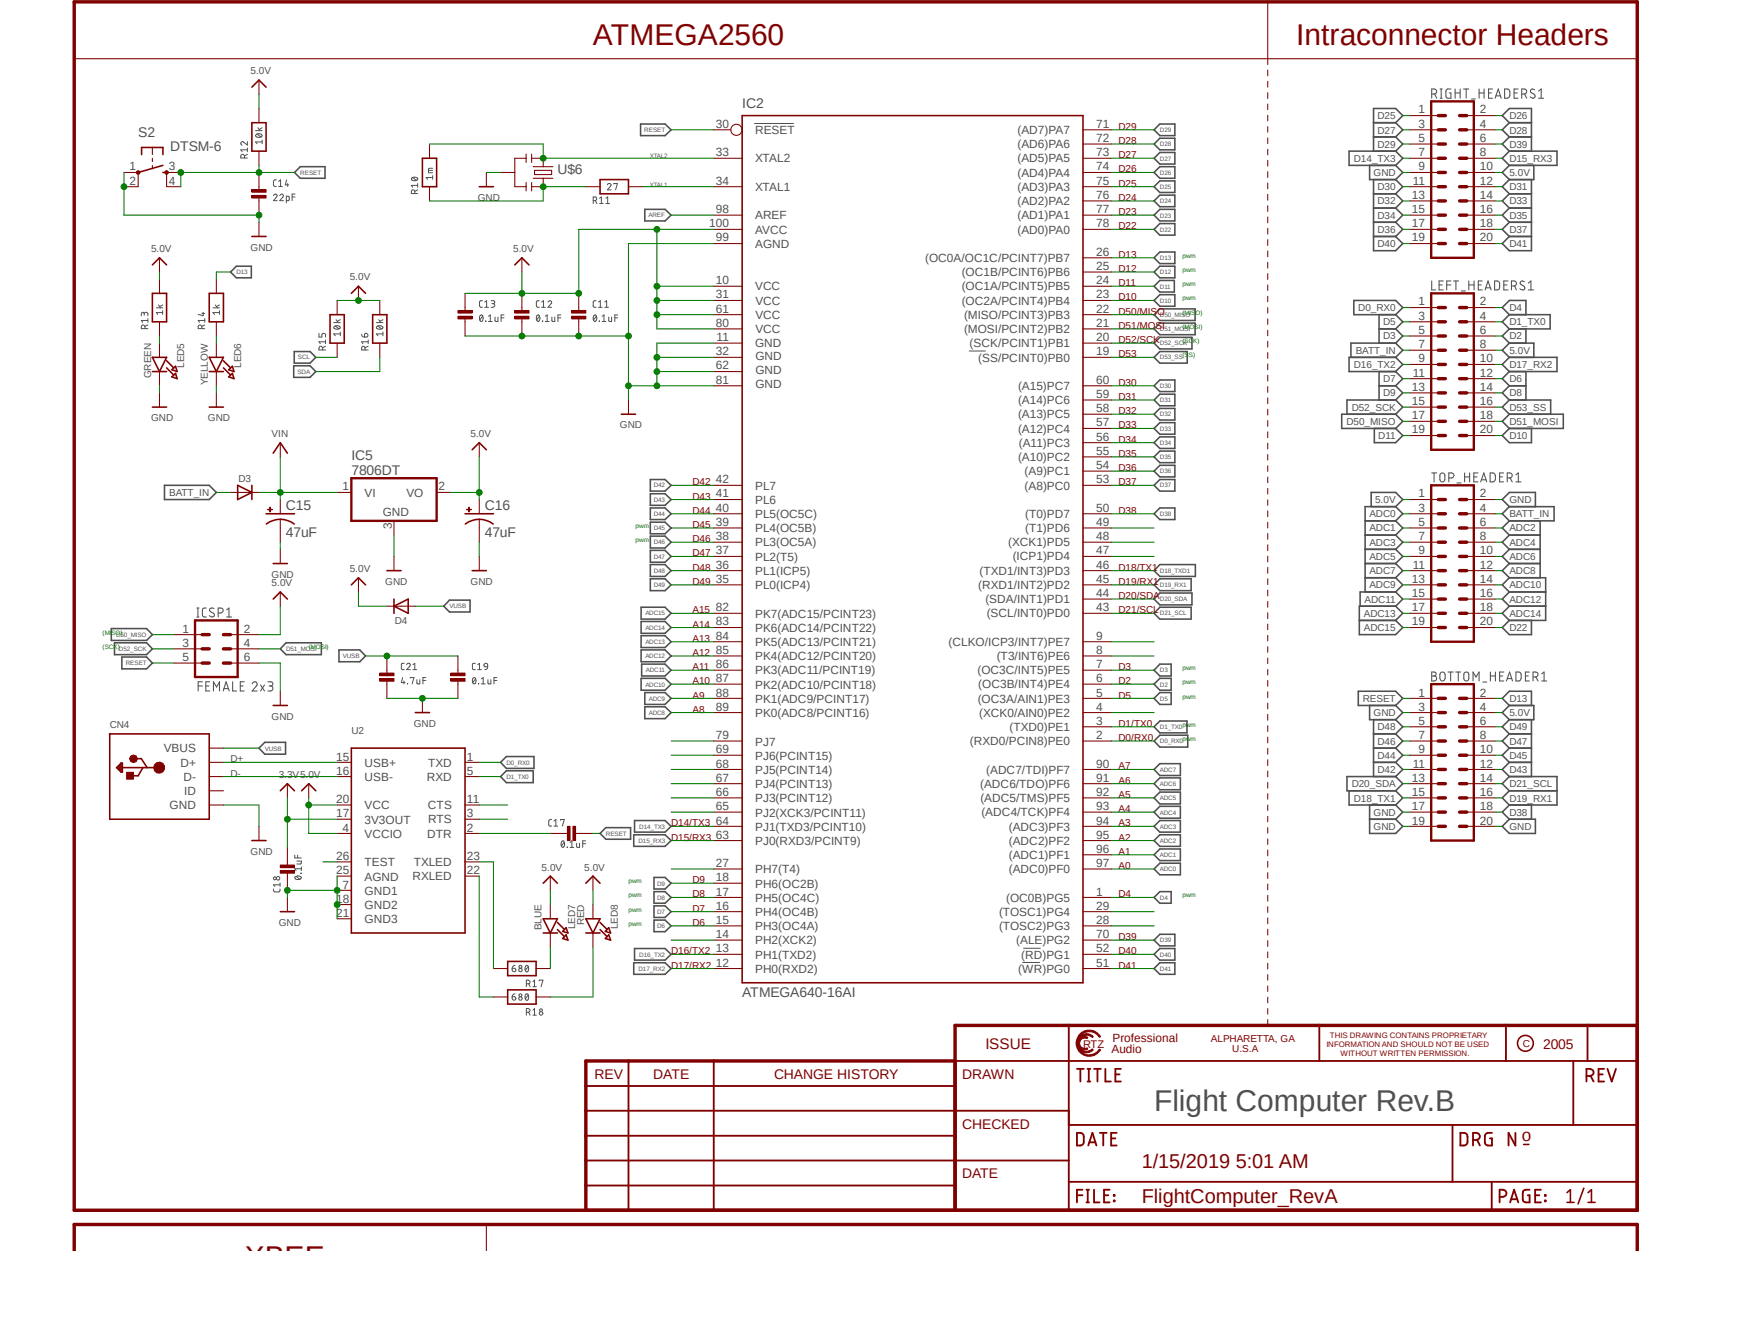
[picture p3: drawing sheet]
<svg xmlns="http://www.w3.org/2000/svg" width="279mm" height="216mm" viewBox="0 0 279 216" stroke-linecap="round" stroke-linejoin="round" font-family="sans-serif">
<defs><g id="words">
<g font-size="4.8" fill="#800000">
<text x="95.4" y="7.2">ATMEGA2560</text>
<text x="208.5" y="7.2">Intraconnector Headers</text>
<text x="39.4" y="203.7">XBEE</text>
</g>
<text font-size="4.8" fill="#505050" x="185.6" y="178.6">Flight Computer Rev.B</text>
<g font-size="3.2" fill="#800000">
<text x="183.6" y="187.7">1/15/2019 5:01 AM</text>
<text x="183.6" y="193.4">FlightComputer_RevA</text>
</g>
<text font-size="2.8" fill="#800000" x="244.8" y="183.4">o</text>
<text font-size="2.5" fill="#800000" x="158.5" y="168.6">ISSUE</text>
<g font-size="2.2" fill="#505050">
<text x="119.4" y="17.4">IC2</text>
<text x="22.2" y="22">S2</text>
<text x="27.3" y="24.3">DTSM-6</text>
<text x="89.7" y="27.9">U$6</text>
<text x="56.5" y="76.3">7806DT</text>
<text x="56.5" y="74">IC5</text>
<text x="46" y="82">C15</text>
<text x="78" y="82">C16</text>
<text x="46" y="86.4">47uF</text>
<text x="78" y="86.4">47uF</text>
<text x="119.4" y="160.3">ATMEGA640-16AI</text>
</g>
<g font-size="2.2" fill="#800000">
<text x="95.6" y="173.4">REV</text>
<text x="105.1" y="173.4">DATE</text>
<text x="124.5" y="173.4">CHANGE HISTORY</text>
<text x="154.8" y="173.4">DRAWN</text>
<text x="248.2" y="168.6">2005</text>
<text x="154.8" y="181.4">CHECKED</text>
<text x="154.8" y="189.4">DATE</text>
</g>
<g font-size="1.9" fill="#505050">
<text x="115.1" y="20.5">30</text>
<text x="121.5" y="21.5">RESET</text>
<text x="163.7" y="23.8">(AD6)PA6</text>
<text x="163.7" y="21.5">(AD7)PA7</text>
<text x="176.3" y="22.8">72</text>
<text x="176.3" y="20.5">71</text>
<text x="228.2" y="18.2">1</text>
<text x="228.2" y="20.5">3</text>
<text x="228.2" y="22.8">5</text>
<text x="238" y="18.2">2</text>
<text x="238" y="20.5">4</text>
<text x="238" y="22.8">6</text>
<text x="20.8" y="27.4">1</text>
<text x="20.8" y="29.7">2</text>
<text x="27.1" y="27.4">3</text>
<text x="27.1" y="29.7">4</text>
<text x="115.1" y="29.7">34</text>
<text x="115.1" y="25.1">33</text>
<text x="121.5" y="26.1">XTAL2</text>
<text x="163.7" y="28.4">(AD4)PA4</text>
<text x="163.7" y="26.1">(AD5)PA5</text>
<text x="176.3" y="29.7">75</text>
<text x="176.3" y="27.4">74</text>
<text x="176.3" y="25.1">73</text>
<text x="227.2" y="29.7">11</text>
<text x="228.2" y="25.1">7</text>
<text x="228.2" y="27.4">9</text>
<text x="238" y="25.1">8</text>
<text x="238" y="27.4">10</text>
<text x="238.1" y="29.7">12</text>
<text x="115.1" y="34.2">98</text>
<text x="121.5" y="35.3">AREF</text>
<text x="121.5" y="30.7">XTAL1</text>
<text x="163.7" y="35.3">(AD1)PA1</text>
<text x="163.7" y="33">(AD2)PA2</text>
<text x="163.7" y="30.7">(AD3)PA3</text>
<text x="176.3" y="34.2">77</text>
<text x="176.3" y="32">76</text>
<text x="227.1" y="32">13</text>
<text x="227.1" y="34.2">15</text>
<text x="238" y="32">14</text>
<text x="238" y="34.2">16</text>
<text x="114.1" y="36.5">100</text>
<text x="115.1" y="38.8">99</text>
<text x="121.5" y="39.8">AGND</text>
<text x="121.5" y="37.5">AVCC</text>
<text x="163.7" y="37.5">(AD0)PA0</text>
<text x="176.3" y="36.5">78</text>
<text x="176.3" y="41.1">26</text>
<text x="227.1" y="36.5">17</text>
<text x="227.1" y="38.8">19</text>
<text x="238" y="36.5">18</text>
<text x="238" y="38.8">20</text>
<text x="115.1" y="45.7">10</text>
<text x="115.1" y="48">31</text>
<text x="121.5" y="46.7">VCC</text>
<text x="148.8" y="42.1">(OC0A/OC1C/PCINT7)PB7</text>
<text x="154.7" y="46.7">(OC1A/PCINT5)PB5</text>
<text x="154.7" y="44.4">(OC1B/PCINT6)PB6</text>
<text x="176.3" y="45.7">24</text>
<text x="176.3" y="43.4">25</text>
<text x="176.3" y="48">23</text>
<text x="115.1" y="50.3">61</text>
<text x="115.1" y="52.5">80</text>
<text x="121.5" y="51.3">VCC</text>
<text x="121.5" y="49">VCC</text>
<text x="121.5" y="53.6">VCC</text>
<text x="154.7" y="49">(OC2A/PCINT4)PB4</text>
<text x="155.1" y="51.3">(MISO/PCINT3)PB3</text>
<text x="155.1" y="53.6">(MOSI/PCINT2)PB2</text>
<text x="176.3" y="50.3">22</text>
<text x="176.3" y="52.5">21</text>
<text x="228.2" y="49.1">1</text>
<text x="228.2" y="51.4">3</text>
<text x="228.2" y="53.7">5</text>
<text x="238" y="49.1">2</text>
<text x="238" y="51.4">4</text>
<text x="238" y="53.7">6</text>
<text x="115.1" y="57.1">32</text>
<text x="115.1" y="59.4">62</text>
<text x="115.3" y="54.8">11</text>
<text x="121.5" y="55.8">GND</text>
<text x="121.5" y="57.9">GND</text>
<text x="156" y="55.8">(SCK/PCINT1)PB1</text>
<text x="157.4" y="58.1">(SS/PCINT0)PB0</text>
<text x="176.3" y="54.8">20</text>
<text x="176.3" y="57.1">19</text>
<text x="228.2" y="56">7</text>
<text x="228.2" y="58.3">9</text>
<text x="238" y="56">8</text>
<text x="238" y="58.3">10</text>
<text x="115.1" y="61.7">81</text>
<text x="121.5" y="60.2">GND</text>
<text x="121.5" y="62.4">GND</text>
<text x="163.7" y="65">(A14)PC6</text>
<text x="163.7" y="62.7">(A15)PC7</text>
<text x="176.3" y="64">59</text>
<text x="176.3" y="61.7">60</text>
<text x="227.1" y="62.8">13</text>
<text x="227.1" y="65.1">15</text>
<text x="227.2" y="60.5">11</text>
<text x="238" y="62.8">14</text>
<text x="238" y="65.1">16</text>
<text x="238.1" y="60.5">12</text>
<text x="163.7" y="69.6">(A12)PC4</text>
<text x="163.7" y="67.3">(A13)PC5</text>
<text x="163.9" y="71.8">(A11)PC3</text>
<text x="176.3" y="70.8">56</text>
<text x="176.3" y="68.5">57</text>
<text x="176.3" y="66.3">58</text>
<text x="227.1" y="67.4">17</text>
<text x="227.1" y="69.7">19</text>
<text x="238" y="67.4">18</text>
<text x="238" y="69.7">20</text>
<text x="115.1" y="77.7">42</text>
<text x="163.7" y="74.1">(A10)PC2</text>
<text x="164.8" y="76.4">(A9)PC1</text>
<text x="176.3" y="77.7">53</text>
<text x="176.3" y="75.4">54</text>
<text x="176.3" y="73.1">55</text>
<text x="55.1" y="78.8">1</text>
<text x="58.6" y="79.8">VI</text>
<text x="61.6" y="83">GND</text>
<text x="65.4" y="79.8">VO</text>
<text x="70.5" y="78.8">2</text>
<text x="115.1" y="82.3">40</text>
<text x="115.1" y="80">41</text>
<text x="121.5" y="83.3">PL5(OC5C)</text>
<text x="121.5" y="81">PL6</text>
<text x="121.5" y="78.7">PL7</text>
<text x="164.8" y="78.7">(A8)PC0</text>
<text x="164.9" y="83.2">(T0)PD7</text>
<text x="176.3" y="82.3">50</text>
<text x="228.2" y="80">1</text>
<text x="228.2" y="82.3">3</text>
<text x="238" y="80">2</text>
<text x="238" y="82.3">4</text>
<text x="63" y="85.1" transform="rotate(-90 63 85.1)">3</text>
<text x="115.1" y="89.1">37</text>
<text x="115.1" y="86.8">38</text>
<text x="115.1" y="84.5">39</text>
<text x="121.5" y="87.8">PL3(OC5A)</text>
<text x="121.5" y="85.6">PL4(OC5B)</text>
<text x="162.2" y="87.8">(XCK1)PD5</text>
<text x="164.9" y="85.5">(T1)PD6</text>
<text x="176.3" y="89.1">47</text>
<text x="176.3" y="84.5">49</text>
<text x="176.3" y="86.8">48</text>
<text x="228.2" y="84.5">5</text>
<text x="228.2" y="86.8">7</text>
<text x="228.2" y="89.1">9</text>
<text x="238" y="84.5">6</text>
<text x="238" y="86.8">8</text>
<text x="238" y="89.1">10</text>
<text x="115.1" y="93.7">35</text>
<text x="115.1" y="91.4">36</text>
<text x="121.5" y="94.7">PL0(ICP4)</text>
<text x="121.5" y="92.4">PL1(ICP5)</text>
<text x="121.5" y="90.1">PL2(T5)</text>
<text x="157.4" y="94.7">(RXD1/INT2)PD2</text>
<text x="157.6" y="92.4">(TXD1/INT3)PD3</text>
<text x="162.9" y="90.1">(ICP1)PD4</text>
<text x="176.3" y="93.7">45</text>
<text x="176.3" y="96">44</text>
<text x="176.3" y="91.4">46</text>
<text x="227.1" y="93.7">13</text>
<text x="227.1" y="96">15</text>
<text x="227.2" y="91.4">11</text>
<text x="238" y="93.7">14</text>
<text x="238" y="96">16</text>
<text x="238.1" y="91.4">12</text>
<text x="29.3" y="101.7">1</text>
<text x="39.2" y="101.7">2</text>
<text x="115.1" y="100.5">83</text>
<text x="115.1" y="98.3">82</text>
<text x="121.5" y="101.6">PK6(ADC14/PCINT22)</text>
<text x="121.5" y="99.3">PK7(ADC15/PCINT23)</text>
<text x="158.5" y="96.9">(SDA/INT1)PD1</text>
<text x="158.7" y="99.2">(SCL/INT0)PD0</text>
<text x="176.3" y="98.3">43</text>
<text x="227.1" y="98.3">17</text>
<text x="227.1" y="100.5">19</text>
<text x="238" y="98.3">18</text>
<text x="238" y="100.5">20</text>
<text x="29.3" y="104">3</text>
<text x="29.3" y="106.3">5</text>
<text x="39.2" y="104">4</text>
<text x="39.2" y="106.3">6</text>
<text x="115.1" y="107.4">86</text>
<text x="115.1" y="105.1">85</text>
<text x="115.1" y="102.8">84</text>
<text x="121.5" y="106.1">PK4(ADC12/PCINT20)</text>
<text x="121.5" y="103.8">PK5(ADC13/PCINT21)</text>
<text x="152.6" y="103.8">(CLKO/ICP3/INT7)PE7</text>
<text x="160.3" y="106.1">(T3/INT6)PE6</text>
<text x="176.3" y="102.8">9</text>
<text x="176.3" y="107.4">7</text>
<text x="176.3" y="105.1">8</text>
<text x="115.1" y="112">88</text>
<text x="115.1" y="109.7">87</text>
<text x="121.5" y="113">PK1(ADC9/PCINT17)</text>
<text x="121.5" y="110.7">PK2(ADC10/PCINT18)</text>
<text x="121.5" y="108.4">PK3(ADC11/PCINT19)</text>
<text x="157.2" y="108.4">(OC3C/INT5)PE5</text>
<text x="157.3" y="112.9">(OC3A/AIN1)PE3</text>
<text x="157.4" y="110.7">(OC3B/INT4)PE4</text>
<text x="176.3" y="112">5</text>
<text x="176.3" y="109.7">6</text>
<text x="228.2" y="112">1</text>
<text x="238" y="112">2</text>
<text x="115.1" y="118.8">79</text>
<text x="115.1" y="114.3">89</text>
<text x="121.5" y="119.8">PJ7</text>
<text x="121.5" y="115.3">PK0(ADC8/PCINT16)</text>
<text x="156" y="119.8">(RXD0/PCIN8)PE0</text>
<text x="157.5" y="115.2">(XCK0/AIN0)PE2</text>
<text x="162.4" y="117.5">(TXD0)PE1</text>
<text x="176.3" y="118.8">2</text>
<text x="176.3" y="116.5">3</text>
<text x="176.3" y="114.3">4</text>
<text x="228.2" y="114.3">3</text>
<text x="228.2" y="116.5">5</text>
<text x="228.2" y="118.8">7</text>
<text x="238" y="114.3">4</text>
<text x="238" y="116.5">6</text>
<text x="238" y="118.8">8</text>
<text x="26.3" y="120.9">VBUS</text>
<text x="29" y="123.2">D+</text>
<text x="29.5" y="125.5">D-</text>
<text x="54.1" y="122.3">15</text>
<text x="54.1" y="124.5">16</text>
<text x="58.6" y="123.3">USB+</text>
<text x="58.6" y="125.6">USB-</text>
<text x="68.7" y="125.5">RXD</text>
<text x="68.9" y="123.2">TXD</text>
<text x="75.1" y="122.3">1</text>
<text x="75.1" y="124.5">5</text>
<text x="115.1" y="125.7">67</text>
<text x="115.1" y="123.4">68</text>
<text x="115.1" y="121.1">69</text>
<text x="121.5" y="124.4">PJ5(PCINT14)</text>
<text x="121.5" y="122.1">PJ6(PCINT15)</text>
<text x="158.6" y="124.4">(ADC7/TDI)PF7</text>
<text x="176.3" y="125.7">91</text>
<text x="176.3" y="123.4">90</text>
<text x="227.1" y="125.7">13</text>
<text x="227.2" y="123.4">11</text>
<text x="228.2" y="121.1">9</text>
<text x="238" y="125.7">14</text>
<text x="238" y="121.1">10</text>
<text x="238.1" y="123.4">12</text>
<text x="27.3" y="130.1">GND</text>
<text x="29.6" y="127.8">ID</text>
<text x="54.1" y="129.1">20</text>
<text x="54.1" y="131.4">17</text>
<text x="58.6" y="130.1">VCC</text>
<text x="68.8" y="130.1">CTS</text>
<text x="75.1" y="129.1">11</text>
<text x="75.1" y="131.4">3</text>
<text x="115.1" y="130.3">65</text>
<text x="115.1" y="128">66</text>
<text x="121.5" y="131.3">PJ2(XCK3/PCINT11)</text>
<text x="121.5" y="129">PJ3(PCINT12)</text>
<text x="121.5" y="126.7">PJ4(PCINT13)</text>
<text x="157.7" y="126.7">(ADC6/TDO)PF6</text>
<text x="157.7" y="128.9">(ADC5/TMS)PF5</text>
<text x="157.9" y="131.2">(ADC4/TCK)PF4</text>
<text x="176.3" y="130.3">93</text>
<text x="176.3" y="128">92</text>
<text x="227.1" y="128">15</text>
<text x="227.1" y="130.3">17</text>
<text x="238" y="128">16</text>
<text x="238" y="130.3">18</text>
<text x="55.1" y="133.7">4</text>
<text x="58.6" y="132.4">3V3OUT</text>
<text x="58.6" y="134.7">VCCIO</text>
<text x="68.7" y="134.7">DTR</text>
<text x="68.9" y="132.4">RTS</text>
<text x="75.1" y="133.7">2</text>
<text x="115.1" y="134.8">63</text>
<text x="115.1" y="132.5">64</text>
<text x="121.5" y="135.8">PJ0(RXD3/PCINT9)</text>
<text x="121.5" y="133.6">PJ1(TXD3/PCINT10)</text>
<text x="162.3" y="135.8">(ADC2)PF2</text>
<text x="162.3" y="133.5">(ADC3)PF3</text>
<text x="176.3" y="137.1">96</text>
<text x="176.3" y="134.8">95</text>
<text x="176.3" y="132.5">94</text>
<text x="227.1" y="132.5">19</text>
<text x="238" y="132.5">20</text>
<text x="54.1" y="138.3">26</text>
<text x="54.1" y="140.5">25</text>
<text x="55.1" y="142.8">7</text>
<text x="58.6" y="139.3">TEST</text>
<text x="58.6" y="141.6">AGND</text>
<text x="58.6" y="143.9">GND1</text>
<text x="66.3" y="141.5">RXLED</text>
<text x="66.5" y="139.2">TXLED</text>
<text x="75.1" y="138.3">23</text>
<text x="75.1" y="140.5">22</text>
<text x="115.1" y="144">17</text>
<text x="115.1" y="141.7">18</text>
<text x="115.1" y="139.4">27</text>
<text x="121.5" y="142.7">PH6(OC2B)</text>
<text x="121.5" y="140.4">PH7(T4)</text>
<text x="162.3" y="140.4">(ADC0)PF0</text>
<text x="162.3" y="138.1">(ADC1)PF1</text>
<text x="176.3" y="139.4">97</text>
<text x="176.3" y="144">1</text>
<text x="54.1" y="145.1">18</text>
<text x="54.1" y="147.4">21</text>
<text x="58.6" y="146.1">GND2</text>
<text x="58.6" y="148.4">GND3</text>
<text x="115.1" y="148.6">15</text>
<text x="115.1" y="146.3">16</text>
<text x="121.5" y="149.5">PH3(OC4A)</text>
<text x="121.5" y="147.3">PH4(OC4B)</text>
<text x="121.5" y="145">PH5(OC4C)</text>
<text x="160.7" y="147.2">(TOSC1)PG4</text>
<text x="160.7" y="149.5">(TOSC2)PG3</text>
<text x="161.8" y="145">(OC0B)PG5</text>
<text x="176.3" y="146.3">29</text>
<text x="176.3" y="148.6">28</text>
<text x="115.1" y="155.4">12</text>
<text x="115.1" y="153.1">13</text>
<text x="115.1" y="150.8">14</text>
<text x="121.5" y="154.1">PH1(TXD2)</text>
<text x="121.5" y="151.8">PH2(XCK2)</text>
<text x="163.5" y="151.8">(ALE)PG2</text>
<text x="164.3" y="154.1">(RD)PG1</text>
<text x="176.3" y="150.8">70</text>
<text x="176.3" y="153.1">52</text>
<text x="176.3" y="155.4">51</text>
<text x="121.5" y="156.4">PH0(RXD2)</text>
<text x="163.8" y="156.4">(WR)PG0</text>
</g>
<g font-size="1.9" fill="#800000">
<text x="178.9" y="167.6">Professional</text>
<text x="178.8" y="169.3">Audio</text>
</g>
<text font-size="1.8" fill="#800000" x="174.2" y="168.4">RTZ</text>
<g font-size="1.6" fill="#505050">
<text x="40.3" y="11.9">5.0V</text>
<text x="221.6" y="23.7">D29</text>
<text x="221.6" y="21.5">D27</text>
<text x="221.6" y="19.2">D25</text>
<text x="242.8" y="21.5">D28</text>
<text x="242.8" y="19.2">D26</text>
<text x="242.8" y="23.7">D39</text>
<text x="217.8" y="26">D14_TX3</text>
<text x="220.9" y="28.3">GND</text>
<text x="242.8" y="28.3">5.0V</text>
<text x="242.8" y="26">D15_RX3</text>
<text x="76.8" y="32.3">GND</text>
<text x="221.6" y="30.6">D30</text>
<text x="221.6" y="32.9">D32</text>
<text x="221.6" y="35.1">D34</text>
<text x="242.8" y="30.6">D31</text>
<text x="242.8" y="32.9">D33</text>
<text x="242.8" y="35.1">D35</text>
<text x="24.3" y="40.5">5.0V</text>
<text x="40.3" y="40.3">GND</text>
<text x="82.6" y="40.5">5.0V</text>
<text x="221.6" y="37.4">D36</text>
<text x="221.6" y="39.7">D40</text>
<text x="242.8" y="37.4">D37</text>
<text x="242.8" y="39.7">D41</text>
<text x="56.3" y="45.1">5.0V</text>
<text x="218.5" y="50">D0_RX0</text>
<text x="222.5" y="52.3">D5</text>
<text x="242.8" y="52.3">D1_TX0</text>
<text x="242.8" y="50">D4</text>
<text x="29.6" y="59.1" transform="rotate(-90 29.6 59.1)">LED5</text>
<text x="38.8" y="59.1" transform="rotate(-90 38.8 59.1)">LED6</text>
<text x="217.8" y="59.1">D16_TX2</text>
<text x="218.1" y="56.9">BATT_IN</text>
<text x="222.5" y="54.6">D3</text>
<text x="242.8" y="56.9">5.0V</text>
<text x="242.8" y="59.1">D17_RX2</text>
<text x="242.8" y="54.6">D2</text>
<text x="24.3" y="60.8" transform="rotate(-90 24.3 60.8)">GREEN</text>
<text x="33.4" y="61.9" transform="rotate(-90 33.4 61.9)">YELLOW</text>
<text x="217.4" y="66">D52_SCK</text>
<text x="222.5" y="63.7">D9</text>
<text x="222.5" y="61.4">D7</text>
<text x="242.8" y="63.7">D8</text>
<text x="242.8" y="61.4">D6</text>
<text x="242.8" y="66">D53_SS</text>
<text x="24.3" y="67.7">GND</text>
<text x="33.4" y="67.7">GND</text>
<text x="43.7" y="70.2">VIN</text>
<text x="75.7" y="70.2">5.0V</text>
<text x="99.7" y="68.9">GND</text>
<text x="216.6" y="68.3">D50_MISO</text>
<text x="221.7" y="70.6">D11</text>
<text x="242.8" y="70.6">D10</text>
<text x="242.8" y="68.3">D51_MOSI</text>
<text x="38.4" y="77.4">D3</text>
<text x="27.2" y="79.7">BATT_IN</text>
<text x="220.3" y="83.1">ADC0</text>
<text x="221.2" y="80.9">5.0V</text>
<text x="242.8" y="80.9">GND</text>
<text x="242.8" y="83.1">BATT_IN</text>
<text x="220.3" y="87.7">ADC3</text>
<text x="220.3" y="85.4">ADC1</text>
<text x="242.8" y="87.7">ADC4</text>
<text x="242.8" y="85.4">ADC2</text>
<text x="43.7" y="92.9">GND</text>
<text x="43.7" y="94.2">5.0V</text>
<text x="56.3" y="91.9">5.0V</text>
<text x="62" y="94">GND</text>
<text x="75.7" y="94">GND</text>
<text x="220.3" y="94.6">ADC9</text>
<text x="220.3" y="92.3">ADC7</text>
<text x="220.3" y="90">ADC5</text>
<text x="242.8" y="94.6">ADC10</text>
<text x="242.8" y="92.3">ADC8</text>
<text x="242.8" y="90">ADC6</text>
<text x="63.5" y="100.3">D4</text>
<text x="219.4" y="101.4">ADC15</text>
<text x="219.4" y="99.1">ADC13</text>
<text x="219.5" y="96.9">ADC11</text>
<text x="242.8" y="99.1">ADC14</text>
<text x="242.8" y="96.9">ADC12</text>
<text x="242.8" y="101.4">D22</text>
<text x="219.2" y="112.9">RESET</text>
<text x="242.8" y="112.9">D13</text>
<text x="17.7" y="117.1">CN4</text>
<text x="43.7" y="115.7">GND</text>
<text x="56.5" y="118">U2</text>
<text x="66.5" y="116.8">GND</text>
<text x="220.9" y="115.1">GND</text>
<text x="221.6" y="119.7">D46</text>
<text x="221.6" y="117.4">D48</text>
<text x="242.8" y="115.1">5.0V</text>
<text x="242.8" y="119.7">D47</text>
<text x="242.8" y="117.4">D49</text>
<text x="37.1" y="122.6">D+</text>
<text x="37.1" y="124.8">D-</text>
<text x="44.8" y="125.1">3.3V5.0V</text>
<text x="221.6" y="124.3">D42</text>
<text x="221.6" y="122">D44</text>
<text x="242.8" y="124.3">D43</text>
<text x="242.8" y="122">D45</text>
<text x="217.4" y="126.6">D20_SDA</text>
<text x="217.8" y="128.9">D18_TX1</text>
<text x="220.9" y="131.2">GND</text>
<text x="242.8" y="131.2">D38</text>
<text x="242.8" y="126.6">D21_SCL</text>
<text x="242.8" y="128.9">D19_RX1</text>
<text x="40.3" y="137.4">GND</text>
<text x="220.9" y="133.4">GND</text>
<text x="242.8" y="133.4">GND</text>
<text x="87.1" y="140">5.0V</text>
<text x="94" y="140">5.0V</text>
<text x="44.8" y="148.8">GND</text>
<text x="87.1" y="149.6" transform="rotate(-90 87.1 149.6)">BLUE</text>
<text x="92.5" y="149.4" transform="rotate(-90 92.5 149.4)">LED7</text>
<text x="94" y="148.8" transform="rotate(-90 94 148.8)">RED</text>
<text x="99.4" y="149.4" transform="rotate(-90 99.4 149.4)">LED8</text>
</g>
<g font-size="1.6" fill="#800000">
<text x="179.9" y="20.9">D29</text>
<text x="179.9" y="23.2">D28</text>
<text x="179.9" y="25.4">D27</text>
<text x="179.9" y="27.7">D26</text>
<text x="179.9" y="30">D25</text>
<text x="179.9" y="32.3">D24</text>
<text x="179.9" y="34.6">D23</text>
<text x="179.9" y="36.9">D22</text>
<text x="179.9" y="41.4">D13</text>
<text x="179.9" y="43.7">D12</text>
<text x="179.9" y="46">D11</text>
<text x="179.9" y="48.3">D10</text>
<text x="179.9" y="50.6">D50/MISO</text>
<text x="179.9" y="52.9">D51/MOSI</text>
<text x="179.9" y="55.2">D52/SCK</text>
<text x="179.9" y="57.4">D53</text>
<text x="179.9" y="62">D30</text>
<text x="179.9" y="64.3">D31</text>
<text x="179.9" y="66.6">D32</text>
<text x="179.9" y="68.9">D33</text>
<text x="179.9" y="71.2">D34</text>
<text x="179.9" y="73.4">D35</text>
<text x="179.9" y="75.7">D36</text>
<text x="111.4" y="78">D42</text>
<text x="111.4" y="80.3">D43</text>
<text x="111.4" y="82.6">D44</text>
<text x="179.9" y="78">D37</text>
<text x="179.9" y="82.6">D38</text>
<text x="111.4" y="84.9">D45</text>
<text x="111.4" y="87.2">D46</text>
<text x="111.4" y="89.5">D47</text>
<text x="111.4" y="91.7">D48</text>
<text x="111.4" y="94">D49</text>
<text x="179.9" y="91.7">D18/TX1</text>
<text x="179.9" y="94">D19/RX1</text>
<text x="111.4" y="98.6">A15</text>
<text x="111.4" y="100.9">A14</text>
<text x="179.9" y="96.3">D20/SDA</text>
<text x="179.9" y="98.6">D21/SCL</text>
<text x="111.4" y="103.2">A13</text>
<text x="111.4" y="105.5">A12</text>
<text x="111.4" y="107.7">A11</text>
<text x="179.9" y="107.7">D3</text>
<text x="111.4" y="110">A10</text>
<text x="111.4" y="112.3">A9</text>
<text x="179.9" y="110">D2</text>
<text x="179.9" y="112.3">D5</text>
<text x="111.4" y="114.6">A8</text>
<text x="179.9" y="116.8">D1/TX0</text>
<text x="179.9" y="119.1">D0/RX0</text>
<text x="179.9" y="123.7">A7</text>
<text x="179.9" y="126">A6</text>
<text x="179.9" y="128.3">A5</text>
<text x="179.9" y="130.6">A4</text>
<text x="108" y="132.8">D14/TX3</text>
<text x="108" y="135.1">D15/RX3</text>
<text x="179.9" y="132.8">A3</text>
<text x="179.9" y="135.1">A2</text>
<text x="179.9" y="137.4">A1</text>
<text x="111.4" y="142">D9</text>
<text x="179.9" y="139.7">A0</text>
<text x="111.4" y="144.3">D8</text>
<text x="111.4" y="146.6">D7</text>
<text x="111.4" y="148.8">D6</text>
<text x="179.9" y="144.3">D4</text>
<text x="108" y="153.4">D16/TX2</text>
<text x="108" y="155.7">D17/RX2</text>
<text x="179.9" y="151.1">D39</text>
<text x="179.9" y="153.4">D40</text>
<text x="179.9" y="155.7">D41</text>
<text x="194.8" y="167.4">ALPHARETTA, GA</text>
<text x="198.2" y="169.1">U.S.A</text>
<text x="244.9" y="168.3">C</text>
</g>
<g font-size="1.3" fill="#800000">
<text x="213.9" y="166.8">THIS DRAWING CONTAINS PROPRIETARY</text>
<text x="213.4" y="168.3">INFORMATION AND SHOULD NOT BE USED</text>
<text x="215.6" y="169.7">WITHOUT WRITTEN PERMISSION.</text>
</g>
<g font-size="1" fill="#505050">
<text x="103.6" y="21.2">RESET</text>
<text x="186.6" y="21.3">D29</text>
<text x="186.6" y="23.5">D28</text>
<text x="48.3" y="28.1">RESET</text>
<text x="104.5" y="25.4">XTAL2</text>
<text x="186.6" y="25.8">D27</text>
<text x="186.6" y="28.1">D26</text>
<text x="104.3" y="34.9">AREF</text>
<text x="104.5" y="30">XTAL1</text>
<text x="186.6" y="30.4">D25</text>
<text x="186.6" y="32.7">D24</text>
<text x="186.6" y="35">D23</text>
<text x="186.6" y="37.3">D22</text>
<text x="186.6" y="41.8">D13</text>
<text x="38" y="44.1">D13</text>
<text x="186.6" y="46.4">D11</text>
<text x="186.6" y="44.1">D12</text>
<text x="186.6" y="48.7">D10</text>
<text x="186.6" y="51">D50_MISO</text>
<text x="186.6" y="53.2">D51_MOSI</text>
<text x="47.9" y="57.8">SCL</text>
<text x="186.6" y="57.8">D53_SS</text>
<text x="186.6" y="55.5">D52_SCK</text>
<text x="47.8" y="60.1">SDA</text>
<text x="186.6" y="62.4">D30</text>
<text x="186.6" y="64.6">D31</text>
<text x="186.6" y="66.9">D32</text>
<text x="186.6" y="69.2">D33</text>
<text x="186.6" y="71.5">D34</text>
<text x="186.6" y="73.8">D35</text>
<text x="186.6" y="76.1">D36</text>
<text x="105.2" y="78.4">D42</text>
<text x="105.2" y="80.6">D43</text>
<text x="105.2" y="82.9">D44</text>
<text x="186.6" y="78.4">D37</text>
<text x="186.6" y="82.9">D38</text>
<text x="105.2" y="85.2">D45</text>
<text x="105.2" y="87.5">D46</text>
<text x="105.2" y="89.8">D47</text>
<text x="105.2" y="92.1">D48</text>
<text x="105.2" y="94.4">D49</text>
<text x="186.6" y="94.4">D19_RX1</text>
<text x="186.6" y="92.1">D18_TXD1</text>
<text x="72.3" y="97.8">VUSB</text>
<text x="103.8" y="98.9">ADC15</text>
<text x="103.8" y="101.2">ADC14</text>
<text x="186.6" y="98.9">D21_SCL</text>
<text x="186.6" y="96.6">D20_SDA</text>
<text x="18.7" y="102.4">D50_MISO</text>
<text x="19.1" y="104.7">D52_SCK</text>
<text x="20.2" y="106.9">RESET</text>
<text x="46" y="104.7">D51_MOSI</text>
<text x="55.2" y="105.8">VUSB</text>
<text x="103.8" y="103.5">ADC13</text>
<text x="103.8" y="105.8">ADC12</text>
<text x="103.8" y="110.4">ADC10</text>
<text x="103.9" y="108.1">ADC11</text>
<text x="104.4" y="112.7">ADC9</text>
<text x="186.6" y="108.1">D3</text>
<text x="186.6" y="110.4">D2</text>
<text x="186.6" y="112.7">D5</text>
<text x="104.4" y="114.9">ADC8</text>
<text x="186.6" y="117.2">D1_TX0</text>
<text x="186.6" y="119.5">D0_RX0</text>
<text x="42.6" y="120.7">VUSB</text>
<text x="81.5" y="125.2">D1_TX0</text>
<text x="81.5" y="122.9">D0_RX0</text>
<text x="186.6" y="124.1">ADC7</text>
<text x="186.6" y="126.4">ADC6</text>
<text x="186.6" y="128.7">ADC5</text>
<text x="186.6" y="130.9">ADC4</text>
<text x="97.5" y="134.4">RESET</text>
<text x="102.7" y="135.5">D15_RX3</text>
<text x="102.8" y="133.2">D14_TX3</text>
<text x="186.6" y="133.2">ADC3</text>
<text x="186.6" y="135.5">ADC2</text>
<text x="186.6" y="137.8">ADC1</text>
<text x="105.7" y="142.4">D9</text>
<text x="186.6" y="140.1">ADC0</text>
<text x="105.7" y="144.7">D8</text>
<text x="105.7" y="146.9">D7</text>
<text x="105.7" y="149.2">D6</text>
<text x="186.6" y="144.7">D4</text>
<text x="102.8" y="153.8">D16_TX2</text>
<text x="186.6" y="151.5">D39</text>
<text x="186.6" y="153.8">D40</text>
<text x="102.7" y="156.1">D17_RX2</text>
<text x="186.6" y="156.1">D41</text>
</g>
<g font-size="1" fill="#008000">
<text x="190.2" y="41.4">pwm</text>
<text x="190.2" y="43.7">pwm</text>
<text x="190.2" y="46">pwm</text>
<text x="190.2" y="48.3">pwm</text>
<text x="190.2" y="52.9">(MOSI)</text>
<text x="190.2" y="50.6">(MISO)</text>
<text x="190.2" y="57.4">(SS)</text>
<text x="190.2" y="55.2">(SCK)</text>
<text x="102.2" y="84.9">pwm</text>
<text x="102.2" y="87.2">pwm</text>
<text x="16.5" y="102">(MISO)</text>
<text x="16.5" y="104.3">(SCK)</text>
<text x="49.7" y="104.3">(MOSI)</text>
<text x="190.2" y="107.7">pwm</text>
<text x="190.2" y="110">pwm</text>
<text x="190.2" y="112.3">pwm</text>
<text x="190.2" y="116.8">pwm</text>
<text x="190.2" y="119.1">pwm</text>
<text x="101.1" y="142">pwm</text>
<text x="101.1" y="144.3">pwm</text>
<text x="101.1" y="146.6">pwm</text>
<text x="101.1" y="148.8">pwm</text>
<text x="190.2" y="144.3">pwm</text>
</g>
</g></defs>
<path d="M11.5 0l253.1 195.9M264.6 195.8l-6.9 5.3" fill="none" stroke="#fff" stroke-width=".16"/>
<g fill="none" stroke="#505050" stroke-width=".16">
<path d="M121.4 19.9h6.2M39.3 25.4v-.3l-.2-.3-.3 .1-.1 .5h1.1M39.8 22.8v.5l-.6-.4a.28 .28 0 0 0-.4 0 .28 .28 0 0 0 .1 .4M39.8 24.8l-.5 .3M39.8 24.1h-1.1l.2 .3M39.8 23.8v.6M41.1 21h1.1M41.1 21.7l.6-.2a.41 .41 0 0 1 .5 .3 .62 .62 0 0 1-1.1 0zM41.4 21.5l.6 .5M41.5 20.5l.3 .5M42.2 22.8h-1.1l.3 .3M42.2 22.5v.6"/>
<path d="M42.2 20.5l-.5 .3M44 31.5a.31 .31 0 0 1 .2-.3 .31 .31 0 0 1 .3 .1v.4l-.5 .6h.6M44.4 28.9h-.2l-.2 .3v.6l.4 .2M44.8 30h.6M44.8 29.2l.3-.3v1.1M45 31.5l.1-.2a.28 .28 0 0 1 .3-.1 .28 .28 0 0 1 .2 .3l-.6 .8h.6M46.1 32.3l.4-.1v-.5l-.1-.2h-.3v1.1M46.1 28.9l-.2 .8h.5M46.3 29.5v.5M47 31.7h.5M47.5 31.2h-.5v1.1M66.3 28.6l.4-.1a.39 .39 0 0 1 .5 .4l-.7 .1-.3-.1z"/>
<path d="M66.4 28.5l.6 .5M66.7 31.1v-.5l-.4-.1-.1 .1v.5h1M67.2 30.5l-.5 .3M67.2 29.8h-1l.2 .3M67.2 29.5v.6M68.9 27.4h.7M69.6 27.1h-.7v.7h.7M69.6 28.5h-1.1l.3 .3M69.6 28.2v.6M95.4 32.3l.5-.1 .1-.2-.1-.3h-.5v1M95.8 32.3l.2 .4M96.4 31.9l.3-.2v1"/>
<path d="M96.4 32.7h.6M97.5 32.7h.5M97.5 31.9l.2-.2v1M97.7 29.7l.2-.2 .4 .1v.2l-.6 .7h.6M98.7 29.6v-.1h.6l-.3 1M23.2 50.5v-.2l.4-.1 .2 .3v.3M23.2 50.7v-.4l-.3-.1-.2 .2v.4M23.3 52.8v-.3l-.2-.3-.3 .2-.1 .4h1.1M23.8 52.2l-.5 .3M23.8 51.5h-1.1l.2 .3M23.8 51.2v.6M25.1 49.5h1.1"/>
<path d="M25.5 49l.3 .5M26.2 50.2h-1.1l.3 .3M26.2 50v.5M26.2 49l-.5 .3M32.5 52.8v-.3l-.2-.3-.4 .2v.4h1M32.5 50.4h.4M32.7 50.2v.6l-.8-.3M32.9 51.5h-1l.2 .3M32.9 52.2l-.4 .3M32.9 51.2v.6M34.2 49.5h1.1M34.6 49l.4 .5"/>
<path d="M35.3 50.2h-1.1l.3 .3M35.3 50v.5M35.3 49l-.5 .3M51.3 53.6v.6h.5v-.5l.2-.1 .3 .1 .1 .5M51.9 56.3l-.1-.5-.3-.1-.1 .1-.1 .5h1.1M52.4 55.7l-.5 .2M52.4 54.9h-1.1l.2 .3M52.4 54.7v.5M53.7 51.9h1M53.7 52.5l.5-.1a.41 .41 0 0 1 .5 .3 .68 .68 0 0 1-1 0zM53.9 52.4l.6 .5M54.1 51.4l.3 .5"/>
<path d="M54.7 53.7h-1l.2 .3M54.7 53.4v.6M54.7 51.4l-.4 .2M58.2 53.7v.3l.4 .2M58.6 53.7l.2-.1 .3 .1 .1 .1-.1 .3-.5 .1zM58.7 56.3v-.5l-.4-.1-.1 .1v.5h1M59.2 54.9h-1l.2 .3M59.2 55.7l-.5 .2M59.2 54.7v.5M60.5 51.9h1.1M60.6 52.5l.5-.1a.41 .41 0 0 1 .5 .3 .68 .68 0 0 1-1.1 0zM60.8 52.4l.6 .5"/>
<path d="M60.9 51.4l.4 .5M61.6 53.7h-1.1l.3 .3M61.6 53.4v.6M61.6 51.4l-.5 .2M77.2 50.8a.24 .24 0 0 1 .4 0l.1 .6-.3 .3-.3-.3zM77.6 48.3h-.3l-.2 .3 .1 .7 .4 .1M77.6 50.8l-.4 .6M78 49.4h.6M78 48.6l.3-.3v1.1M78.1 51.6v.1zM78.6 51.7h.6M78.6 50.8l.3-.2v1.1"/>
<path d="M79 48.3h.4l.2 .2-.1 .3h-.4M79.3 48.8l.2 .1 .1 .3-.3 .2h-.3M79.6 51v.6l.2 .1h.3v-.7M80.6 51.1h.5M81.1 50.6h-.5v1.1M86.4 50.8l.2-.2a.62 .62 0 0 1 0 1.1l-.3-.3zM86.7 48.3h-.2l-.2 .3v.7l.4 .1M86.8 50.8l-.5 .6M87.1 49.4h.6M87.1 48.6l.3-.3v1.1M87.2 51.6l.1 .1zM87.7 51.7h.6"/>
<path d="M87.7 50.8l.3-.2v1.1M88.1 48.6l.1-.1a.27 .27 0 0 1 .4-.1 .27 .27 0 0 1 0 .4l-.5 .6h.6M88.8 51v.6l.1 .1h.3v-.7M89.7 51.1h.5M90.2 50.6h-.5v1.1M95.5 50.8l.2-.2a.62 .62 0 0 1 0 1.1l-.3-.3zM95.9 48.3h-.3l-.2 .3v.7l.5 .1M95.9 50.8l-.4 .6M96.3 49.4h.6M96.3 48.6l.3-.3v1.1M96.4 51.6v.1zM96.9 51.7h.6"/>
<path d="M96.9 50.8l.3-.2v1.1M97.3 49.4h.6M97.3 48.6l.3-.3v1.1M97.9 51v.6l.2 .1h.3v-.7M98.9 51.1h.5M99.4 50.6h-.5v1.1M155.9 56.4h2.6M64.8 108.9l-.2 .8h.6M65 109.5v.4M65 106.6l-.4 .1v.1v.8l.4 .1M65.4 106.8a.3 .3 0 0 1 .4-.2 .3 .3 0 0 1 .1 .5l-.5 .6h.6M65.5 109.9h.1"/>
<path d="M66 109v-.1h.6l-.3 1M66.4 106.8l.3-.2v1.1M66.4 107.7h.6M67.1 109.3v.6h.4v-.6M68 109.4h.5M68.5 108.9h-.5v1M76.2 109l.1-.1a.58 .58 0 0 1 0 1 .57 .57 0 0 1-.1-.9zM76.5 106.6l-.5 .1v.1v.8l.5 .1M76.5 109.1l-.5 .6M76.8 106.8l.3-.2v1.1M76.8 107.7h.6M77 109.9h.1"/>
<path d="M77.4 109.9h.6M77.4 109.1l.3-.2v1M77.9 106.7l.2-.1 .3 .1v.5h-.4l-.1-.2zM78.4 107.2v.2l-.4 .3M78.5 109.3l.1 .6h.4v-.6M79.5 109.4h.4M79.9 108.9h-.4v1M47.4 137.5v.4h1.1M47.8 138.4h.7l-.1 .5h-.6M47.9 137.5v.4M48.5 139.4v.6M48.5 139.7h-1.1l.2 .3"/>
<path d="M88.7 131.7l-.4 .1v.2v.7l.4 .1M89.1 132.8h.6M89.1 132l.3-.3v1.1M90.2 131.9v-.2h.6l-.3 1.1M90.4 135.2h.2a.68 .68 0 0 1 0 1 .62 .62 0 0 1-.2-1zM90.8 135.4l-.5 .6M91.2 136.2h.1M91.7 136.2h.6M91.7 135.4l.3-.2v1M92.8 135.6v.6h.4v-.6M93.7 135.6h.5M94.2 135.2h-.5v1"/>
<path d="M44 142.9v.2l.2 .3 .7-.1 .1-.4M45 141.9v.6M45 142.2h-1l.2 .3M47.5 141v-.1a.67 .67 0 0 1 1 .2 .62 .62 0 0 1-1.1 0zM47.6 140.9l.6 .5M48.4 140.4h.1zM82.4 155.7h.4l.2 .2-.1 .2-.1 .1-.3-.1zM82.8 155.2l-.3 .2-.1 .3M82.8 159.8h-.2l-.2 .4M84.6 155.2h.2a.62 .62 0 0 1 0 1.1l-.3-.4v-.4zM84.6 159.8h.2a.62 .62 0 0 1 0 1l-.3-.3v-.4zM84.7 158.2l.4-.1 .2-.3-.3-.2h-.3v1"/>
<path d="M85 155.4l-.5 .6M85 160l-.5 .6M85 158.2l.3 .4M85.7 157.8l.3-.2v1M85.7 158.6h.6M86.7 157.7v-.1h.6l-.3 1M164.5 154.7h2.7M164.6 152.4h2.7M82.4 160.2l.4 .1 .2 .1-.1 .3-.1 .1-.3-.1zM84.7 162.7h.4l.2-.4-.3-.2h-.3v1.1M85 162.7l.3 .5M85.7 162.4l.3-.3v1.1"/>
<path d="M85.7 163.2h.6"/>
<circle cx="44.2" cy="141.2" r=".24"/>
<circle cx="44.7" cy="141.2" r=".3"/>
<circle cx="83.7" cy="155.9" r=".29"/>
<circle cx="83.7" cy="160" r=".24"/>
<circle cx="83.7" cy="155.4" r=".24"/>
<circle cx="83.7" cy="160.5" r=".29"/>
<circle cx="87" cy="162.4" r=".23"/>
<circle cx="87" cy="162.9" r=".29"/>
</g>
<g fill="none" stroke="#505050" stroke-width=".17">
<path d="M230.3 15.1h.6a.41 .41 0 0 0 .2-.5 .41 .41 0 0 0-.4-.3h-.4v1.5M230.8 15.1l.3 .7M231.6 14.3h.4M231.6 15.8h.4M231.8 14.3v1.5M233.4 14.3h-.5l-.3 .2v1l.1 .2 .7 .1v-.9h-.3M234.1 14.9h.8M234.1 14.3v1.5M234.9 14.3v1.5M235.4 14.3h.9M235.8 14.3v1.5M236.7 15.9h.6"/>
<path d="M237.9 14.9h.8M237.9 14.3v1.5M238.7 14.3v1.5M239.4 14.9h.5M240.1 14.3h-.7v1.5h.7M240.5 15.8l.5-1.5 .5 1.5M240.6 15.4h.7M242 14.3l.7 .1a1.08 1.08 0 0 1 .1 1.2l-.4 .2h-.4zM243.5 14.9h.6M244.2 14.3h-.7v1.5h.7M244.8 15.1h.6a.41 .41 0 0 0 .2-.5 .41 .41 0 0 0-.4-.3h-.4v1.5M245.2 15.1l.4 .7"/>
<path d="M246.8 14.4a.38 .38 0 0 0-.4-.1 .38 .38 0 0 0-.2 .3v.2a1 1 0 0 1 .7 .7v.1a.47 .47 0 0 1-.8 0M247.5 15.8h.8M247.5 14.6l.4-.3v1.5M230.3 45.2v1.4h.6M231.5 45.8h.5M232.2 45.2h-.7v1.4h.7M232.7 45.8h.7M233.4 45.2h-.7v1.4M233.8 45.2h.8M234.2 45.2v1.4M235 46.8h.7M236.3 45.8h.8"/>
<path d="M236.3 45.2v1.4M237.1 45.2v1.4M237.8 45.8h.5M238.4 45.2h-.6v1.4h.6M238.9 46.6l.5-1.4 .5 1.4M239 46.3h.7M240.4 45.2h.6l.2 .2v.8l-.2 .4h-.6zM241.9 45.8h.5M242.6 45.2h-.7v1.4h.7M243.1 46h.4a.4 .4 0 0 0 .4-.4 .4 .4 0 0 0-.4-.4h-.4v1.4M243.6 46l.3 .6M245.2 45.3a.35 .35 0 0 0-.5-.1 .35 .35 0 0 0 0 .6l.5 .2a.33 .33 0 0 1 .1 .4 .33 .33 0 0 1-.3 .2l-.5-.2"/>
<path d="M245.8 46.6h.9M245.8 45.5l.5-.3v1.4M230.3 76h.8M230.7 76v1.5M231.8 76.1h.4l.2 .1v1.1a.41 .41 0 0 1-.5 .2 .41 .41 0 0 1-.3-.4v-.7zM233 76.8h.5a.4 .4 0 0 0 .4-.4 .4 .4 0 0 0-.4-.4h-.5v1.5M234.4 77.6h.6M235.6 76v1.5M235.6 76.7h.8M236.4 76v1.5M237.1 76.7h.5M237.7 76h-.6v1.5h.6"/>
<path d="M238.2 77.5l.5-1.5 .4 1.5M238.3 77.1h.7M239.7 76l.6 .1 .2 .3v.7l-.2 .3-.6 .1zM241.2 76.7h.5M241.9 76h-.7v1.5h.7M242.4 76.8h.6a.41 .41 0 0 0 .2-.5 .41 .41 0 0 0-.4-.3h-.4v1.5M242.9 76.8l.3 .7M243.8 77.5h.8M243.8 76.3l.4-.3v1.5M31.7 99.2h.3M31.7 97.7h.3M31.8 97.7v1.5"/>
<path d="M33.2 97.7l-.5 .1-.1 .2v1l.3 .2h.3M34.4 97.8l-.2-.1a.37 .37 0 0 0-.4 .1 .37 .37 0 0 0-.1 .4l.6 .4a.31 .31 0 0 1 .2 .4 .31 .31 0 0 1-.3 .2l-.5-.2M35.1 98.6h.4a.4 .4 0 0 0 .4-.5 .4 .4 0 0 0-.4-.4h-.4v1.5M36.4 99.2h.9M36.4 98l.4-.3v1.5M31.9 110.3h.7M32.6 109.6h-.7v1.5M33.1 110.3h.5M33.7 109.6h-.6v1.5h.6M34.3 111.1v-1.5l.5 .8 .5-.8v1.5M35.9 111.1l.5-1.5 .5 1.5M36 110.7h.7"/>
<path d="M37.4 109.6v1.5h.7M38.7 110.3h.4M39.3 109.6h-.6v1.5h.6M40.6 109.9a.41 .41 0 0 1 .5-.3 .41 .41 0 0 1 .1 .7l-.6 .8h.8M41.9 110.1l.6 1M42.5 110.1l-.6 1M43.1 109.6h.5a.34 .34 0 0 1 .3 .3 .34 .34 0 0 1-.3 .4h-.3M43.5 110.3a.4 .4 0 0 1 .4 .4 .4 .4 0 0 1-.4 .4h-.4M230.3 108l.5 .1a.31 .31 0 0 1 .2 .3 .31 .31 0 0 1-.3 .3h.2a.41 .41 0 0 1 .2 .5 .41 .41 0 0 1-.4 .3h-.4zM230.3 108.7h.4M231.7 108.2a.42 .42 0 0 1 .4-.1 .42 .42 0 0 1 .4 .3v.7a.42 .42 0 0 1-.5 .4 .42 .42 0 0 1-.4-.4zM232.9 108h.9"/>
<path d="M233.3 108v1.5M234.1 108h.8M234.6 108v1.5M235.5 108.2a.42 .42 0 0 1 .5-.2 .42 .42 0 0 1 .3 .4v.7a.4 .4 0 0 1-.4 .4 .4 .4 0 0 1-.4-.4zM236.9 109.5v-1.5l.5 .8 .5-.8v1.5M238.5 109.6h.6M239.7 108.7h.8M239.7 108v1.5M240.5 108v1.5M241.2 108.7h.5M241.9 108h-.7v1.5h.7M242.3 109.5l.5-1.5 .5 1.5"/>
<path d="M242.4 109.1h.8M243.8 108l.7 .1 .1 .1a1.08 1.08 0 0 1-.1 1.2l-.7 .1zM245.4 108.7h.4M246 108h-.6v1.5h.6M246.6 108.8h.4a.4 .4 0 0 0 .4-.4 .4 .4 0 0 0-.4-.4h-.4v1.5M247.1 108.8l.3 .7M248 109.5h.8M248 108.3l.4-.3v1.5"/>
</g>
<g fill="none" stroke="#505050" stroke-width=".25">
<path d="M103 19.9h4l.9 1-.9 .9h-4zM220.9 19.7h3.6M224.5 19.7l1.1-1.1-1.1-1.2h-3.6v6.9M224.5 19.7l1.1 1.2-1.1 1.1M242.8 19.7l-1.2-1.1 1.2-1.2h3.5v6.9M242.8 19.7l-1.2 1.2 1.2 1.1M242.8 19.7h3.5M47.4 27.7l.9-.9h4v1.9h-4zM103.7 33.7h3.3l.9 .9-.9 .9h-3.3zM185.6 20.9l1-1h2.4v1.9h-2.4zM185.6 27.7l1-.9h2.4v1.9h-2.4zM185.6 34.6l1-.9h2.4v1.8h-2.4z"/>
<path d="M185.6 23.2l1-1h2.4v1.9h-2.4zM185.6 25.4l1-.9h2.4v1.9h-2.4zM185.6 30l1-.9h2.4v1.8h-2.4zM185.6 32.3l1-.9h2.4v1.8h-2.4zM185.6 36.9l1-1h2.4v1.9h-2.4zM220.3 26.6v2.3h4.2M220.9 28.9v11.4h3.6l1.1-1.1-1.1-1.2M220.9 22h3.6M220.9 31.2h3.6M220.9 33.4h3.6M220.9 35.7h3.6M220.9 38h3.6"/>
<path d="M224.5 26.6l1.1 1.1-1.1 1.2M224.5 24.3h-7.5v2.3h7.5M224.5 24.3l1.1 1.1-1.1 1.2M224.5 22l1.1 1.2-1.1 1.1M224.5 35.7l1.1 1.2-1.1 1.1M224.5 28.9l1.1 1.1-1.1 1.2M224.5 31.2l1.1 1.1-1.1 1.1M224.5 33.4l1.1 1.2-1.1 1.1M242.8 24.3h7.6v2.3h-7.6M242.8 26.6l-1.2 1.1 1.2 1.2M242.8 24.3l-1.2 1.1 1.2 1.2M242.8 22h3.5"/>
<path d="M242.8 31.2h3.5M242.8 28.9l-1.2 1.1 1.2 1.2M242.8 33.4h3.5M242.8 31.2l-1.2 1.1 1.2 1.1M242.8 35.7h3.5M242.8 33.4l-1.2 1.2 1.2 1.1M242.8 38h3.5M242.8 35.7l-1.2 1.2 1.2 1.1M242.8 22l-1.2 1.2 1.2 1.1M246.3 28.9v11.4h-3.5l-1.2-1.1 1.2-1.2M246.7 26.6v2.3h-3.9M38 42.8h2.4v1.9h-2.4l-.9-1z"/>
<path d="M47.2 58.8h2.7l.9 .9-.9 1h-2.7zM47.3 56.5h2.6l.9 .9-.9 1h-2.6zM185.6 41.4l1-.9h2.4v1.9h-2.4zM185.6 43.7l1-.9h2.4v1.9h-2.4zM185.6 48.3l1-.9h2.4v1.8h-2.4zM185.6 46l1-.9h2.3v1.8h-2.3zM185.6 50.6l1-.9h5.6v1.8h-5.6zM185.6 52.9l1-1h5.6v1.9h-5.6zM185.6 57.4l1-.9h4.4v1.9h-4.4zM185.6 55.2l1-1h5.1v1.9h-5.1zM217.8 48.3h6.7l1.1 1.1-1.1 1.2h-6.7zM221.8 50.6v4.6"/>
<path d="M221.8 59.7v4.6M221.8 52.9h2.7M224.5 55.2h-7.2v2.2M224.5 57.4h-7.5v2.3h7.5M224.5 59.7l1.1 1.2-1.1 1.1M224.5 57.4l1.1 1.2-1.1 1.1M224.5 52.9l1.1 1.1-1.1 1.2M224.5 50.6l1.1 1.1-1.1 1.2M224.5 55.2l1.1 1.1-1.1 1.1M242.8 55.2h3.9v2.2M242.8 55.2l-1.2 1.1 1.2 1.1M242.8 57.4h7.6v2.3h-7.6"/>
<path d="M242.8 50.6l-1.2-1.2 1.2-1.1h2.6v2.3M242.8 59.7l-1.2 1.2 1.2 1.1M242.8 57.4l-1.2 1.2 1.2 1.1M242.8 52.9l-1.2 1.1 1.2 1.2M242.8 50.6l-1.2 1.1 1.2 1.2M242.8 50.6h6.5v2.3h-6.5M245.4 52.9v2.3M245.4 59.7v4.6M26.5 78h7.2l1.1 1.2-1.1 1.1h-7.2zM104.6 77.1h2.4l.9 .9-.9 1h-2.4zM104.6 79.4h2.4l.9 .9-.9 .9h-2.4zM185.6 78l1-.9h2.4v1.9h-2.4z"/>
<path d="M185.6 62l1-.9h2.4v1.8h-2.4zM185.6 64.3l1-.9h2.4v1.8h-2.4zM185.6 66.6l1-.9h2.4v1.8h-2.4zM185.6 68.9l1-1h2.4v1.9h-2.4zM185.6 71.2l1-1h2.4v1.9h-2.4zM185.6 73.4l1-.9h2.4v1.9h-2.4zM185.6 75.7l1-.9h2.4v1.9h-2.4zM221.1 68.9v2.3h3.4l1.1-1.2-1.1-1.1M221.8 62h2.7M224.5 62l1.1 1.2-1.1 1.1M224.5 64.3h-7.8v2.3M224.5 66.6h-8.7v2.3h8.7"/>
<path d="M224.5 66.6l1.1 1.1-1.1 1.2M224.5 64.3l1.1 1.1-1.1 1.2M242.8 68.9l-1.2 1.1 1.2 1.2h3.5v-2.3M242.8 64.3h6.6v2.3M242.8 62h2.6M242.8 62l-1.2 1.2 1.2 1.1M242.8 66.6h8.7v2.3h-8.7M242.8 64.3l-1.2 1.1 1.2 1.2M242.8 66.6l-1.2 1.1 1.2 1.2M72.3 96.5h3.3v1.9h-3.3l-.9-.9zM103.1 97.6h3.9l.9 1-.9 .9h-3.9zM103.1 99.9h3.9l.9 1-.9 .9h-3.9z"/>
<path d="M104.6 81.7h2.4l.9 .9-.9 .9h-2.4zM104.6 83.9h2.4l.9 1-.9 .9h-2.4zM104.6 86.2h2.4l.9 1-.9 .9h-2.4zM104.6 88.5h2.4l.9 1-.9 .9h-2.4zM104.6 90.8h2.4l.9 .9-.9 1h-2.4zM104.6 93h2.4l.9 1-.9 1h-2.4zM185.6 82.6l1-.9h2.4v1.8h-2.4zM186.6 90.8h5.7v1.9h-5.7l-1-1zM186.6 93h5v2h-5l-1-1zM186.6 97.6h5v1.9h-5l-1-.9zM186.6 95.3h5.1v1.9h-5.1l-1-.9zM218.7 99.7h5.8"/>
<path d="M219.6 92.9h4.9M219.6 90.6h4.9M219.6 88.3h4.9M219.6 86h4.9M219.6 83.7h4.9M220.6 81.4v-2.2h3.9l1.1 1.1-1.1 1.1M224.5 95.2l1.1 1.1-1.1 1.2M224.5 81.4h-4.9v13.8M224.5 97.5l1.1 1.1-1.1 1.1M224.5 97.5h-5.8v4.5h5.8l1.1-1.1-1.1-1.2M224.5 95.2h-5.7v2.3M224.5 92.9l1.1 1.1-1.1 1.2"/>
<path d="M224.5 83.7l1.1 1.2-1.1 1.1M224.5 90.6l1.1 1.1-1.1 1.2M224.5 88.3l1.1 1.2-1.1 1.1M224.5 86l1.1 1.2-1.1 1.1M224.5 81.4l1.1 1.2-1.1 1.1M242.8 81.4l-1.2-1.1 1.2-1.1h4.2v2.2M242.8 81.4h7.2v2.3h-7.2M242.8 99.7l-1.2 1.2 1.2 1.1h3.5v-2.3M242.8 83.7l-1.2 1.2 1.2 1.1M242.8 92.9h5.8v6.8h-5.8M242.8 97.5l-1.2 1.1 1.2 1.1M242.8 97.5h5.8"/>
<path d="M242.8 81.4l-1.2 1.2 1.2 1.1M242.8 95.2l-1.2 1.1 1.2 1.2M242.8 95.2h5.8M242.8 92.9l-1.2 1.1 1.2 1.2M242.8 90.6l-1.2 1.1 1.2 1.2M242.8 90.6h4.9M242.8 88.3l-1.2 1.2 1.2 1.1M242.8 88.3h4.9M242.8 86l-1.2 1.2 1.2 1.1M242.8 86h4.9M247.7 83.7v9.2M17.9 101h5.7l.9 1-.9 1h-5.7z"/>
<path d="M18.4 103.3h5.2l.9 1-.9 .9h-5.2zM19.6 105.6h4l.9 1-.9 .9h-4zM46 103.3h5.7v1.9h-5.7l-.9-.9zM54.5 104.5h3.4l.9 1-.9 .9h-3.4zM103.1 102.2h3.9l.9 1-.9 .9h-3.9zM103.1 104.5h3.9l.9 1-.9 .9h-3.9zM103.1 109.1h3.9l.9 .9-.9 1h-3.9zM103.2 106.8h3.8l.9 .9-.9 1h-3.8zM103.7 111.3h3.3l.9 1-.9 .9h-3.3zM103.7 113.6h3.3l.9 1-.9 .9h-3.3zM185.6 110l1-.9h1.8v1.9h-1.8zM185.6 112.3l1-1h1.8v1.9h-1.8z"/>
<path d="M185.6 116.8l1-.9h4.3v1.9h-4.3zM185.6 119.1l1-.9h4.5v1.9h-4.5zM186.6 106.8h1.8v1.9h-1.8l-1-1zM218.5 111.1h6l1.1 1.2-1.1 1.1h-6zM220.3 113.4v2.3h4.2M220.9 115.7v9.1M220.9 118h3.6M224.5 113.4l1.1 1.2-1.1 1.1M224.5 118l1.1 1.1-1.1 1.2M224.5 115.7l1.1 1.1-1.1 1.2M242.8 113.4h3.9v2.3h-3.9M242.8 113.4l-1.2-1.1 1.2-1.2h3.5v2.3"/>
<path d="M242.8 115.7l-1.2 1.1 1.2 1.2M242.8 113.4l-1.2 1.2 1.2 1.1M242.8 118h3.5M242.8 118l-1.2 1.1 1.2 1.2M246.3 115.7v9.1M41.7 120.3l.9-1h3.3v1.9h-3.3zM80.5 124.8l.9-.9h4.4v1.9h-4.4zM81.4 121.6h4.5v1.9h-4.5l-.9-.9zM96.5 134l1-.9h3.9v1.8h-3.9zM101.9 134.2h5.1l.9 .9-.9 1h-5.1zM102.1 131.9h4.9l.9 .9-.9 1h-4.9zM185.6 132.8l1-.9h3.3v1.9h-3.3z"/>
<path d="M185.6 135.1l1-.9h3.3v1.9h-3.3zM185.6 123.7l1-.9h3.3v1.9h-3.3zM185.6 126l1-.9h3.3v1.9h-3.3zM185.6 128.3l1-1h3.3v1.9h-3.3zM185.6 130.6l1-1h3.3v1.9h-3.3zM185.6 137.4l1-.9h3.3v1.8h-3.3zM185.6 139.7l1-.9h3.3v1.8h-3.3zM217 127.1v2.3h7.5M220.3 129.4v4.6h4.2l1.1-1.2-1.1-1.1M220.3 131.7h4.2M220.9 122.6h3.6M220.9 120.3h3.6"/>
<path d="M224.5 129.4l1.1 1.2-1.1 1.1M224.5 122.6l1.1 1.1-1.1 1.1M224.5 124.8h-7.8v2.3h7.8M224.5 120.3l1.1 1.1-1.1 1.2M224.5 124.8l1.1 1.2-1.1 1.1M224.5 127.1l1.1 1.2-1.1 1.1M242.8 131.7h4.2v2.3h-4.2l-1.2-1.2zM242.8 124.8h7.6v4.6h-7.6M242.8 122.6h3.5M242.8 122.6l-1.2 1.1 1.2 1.1M242.8 120.3h3.5M242.8 120.3l-1.2 1.1 1.2 1.2"/>
<path d="M242.8 129.4l-1.2 1.2 1.2 1.1M242.8 124.8l-1.2 1.2 1.2 1.1M242.8 127.1h7.6M242.8 127.1l-1.2 1.2 1.2 1.1M246.3 129.4v2.3M101.9 154.8h5.1l.9 .9-.9 .9h-5.1zM102.1 152.5h4.9l.9 .9-.9 .9h-4.9zM105.2 141.1h1.8l.9 .9-.9 .9h-1.8zM105.2 143.3h1.8l.9 1-.9 .9h-1.8zM105.2 145.6h1.8l.9 1-.9 .9h-1.8zM105.2 147.9h1.8l.9 .9-.9 1h-1.8zM185.6 144.3l1-1h1.8v1.9h-1.8z"/>
<path d="M185.6 153.4l1-.9h2.4v1.8h-2.4zM185.6 155.7l1-.9h2.4v1.8h-2.4zM185.6 151.1l1-.9h2.4v1.9h-2.4z"/>
</g>
<g fill="none" stroke="#800000" stroke-width=".17">
<path d="M11.9 9.4h251.5M203.9 .3v10.1M203.9 11.3v.9M203.9 13.1v.9M203.9 14.9v.9M203.9 16.7v.9M203.9 18.5v.9M226.8 18.6h4.6M235.9 18.6h4.6M203.9 20.4v.9M203.9 22.2v.9M203.9 24v.9"/>
<path d="M203.9 25.8v.9M203.9 27.6v.9M203.9 29.4v1M203.9 31.2v1M203.9 33.1v.9M203.9 34.9v.9M203.9 36.7v.9M203.9 38.5v1M226.8 20.9h4.6M226.8 23.2h4.6M226.8 25.4h4.6M226.8 27.7h4.6"/>
<path d="M226.8 30h4.6M226.8 32.3h4.6M226.8 34.6h4.6M226.8 36.9h4.6M226.8 39.2h4.6M235.9 20.9h4.6M235.9 23.2h4.6M235.9 25.4h4.6M235.9 27.7h4.6M235.9 30h4.6M235.9 32.3h4.6M235.9 34.6h4.6"/>
<path d="M235.9 36.9h4.6M235.9 39.2h4.6M203.9 40.3v1M203.9 42.2v.9M203.9 44v.9M203.9 45.8v.9M203.9 47.6v.9M203.9 49.4v.9M203.9 51.3v.9M203.9 53.1v.9M203.9 54.9v.9M203.9 56.7v.9"/>
<path d="M203.9 58.5v.9M226.8 49.4h4.6M226.8 51.7h4.6M226.8 54h4.6M226.8 56.3h4.6M226.8 58.6h4.6M235.9 49.4h4.6M235.9 51.7h4.6M235.9 54h4.6M235.9 56.3h4.6M235.9 58.6h4.6M203.9 60.3v1"/>
<path d="M203.9 62.1v1M203.9 64v.9M203.9 65.8v.9M203.9 67.6v.9M203.9 69.4v1M203.9 71.2v1M203.9 73.1v.9M203.9 74.9v.9M203.9 76.7v.9M203.9 78.5v.9M226.8 60.9h4.6M226.8 63.2h4.6"/>
<path d="M226.8 65.4h4.6M226.8 67.7h4.6M226.8 70h4.6M235.9 60.9h4.6M235.9 63.2h4.6M235.9 65.4h4.6M235.9 67.7h4.6M235.9 70h4.6M203.9 80.3v.9M203.9 82.1v1M203.9 83.9v1M203.9 85.8v.9"/>
<path d="M203.9 87.6v.9M203.9 89.4v.9M203.9 91.2v1M203.9 93v1M203.9 94.9v.9M203.9 96.7v.9M203.9 98.5v.9M226.8 80.3h4.6M226.8 82.6h4.6M226.8 84.9h4.6M226.8 87.2h4.6M226.8 89.5h4.6"/>
<path d="M226.8 91.7h4.6M226.8 94h4.6M226.8 96.3h4.6M226.8 98.6h4.6M235.9 80.3h4.6M235.9 82.6h4.6M235.9 84.9h4.6M235.9 87.2h4.6M235.9 89.5h4.6M235.9 91.7h4.6M235.9 94h4.6M235.9 96.3h4.6"/>
<path d="M235.9 98.6h4.6M203.9 100.3v.9M203.9 102.2v.8M203.9 104v.9M203.9 105.8v.9M203.9 107.6v.9M203.9 109.4v.9M203.9 111.2v.9M203.9 113v1M203.9 114.9v.9M203.9 116.7v.9M203.9 118.5v.9"/>
<path d="M226.8 112.3h4.6M226.8 114.6h4.6M226.8 116.8h4.6M226.8 119.1h4.6M226.8 100.9h4.6M235.9 112.3h4.6M235.9 114.6h4.6M235.9 116.8h4.6M235.9 119.1h4.6M235.9 100.9h4.6M203.9 120.3v.9M203.9 122.1v1"/>
<path d="M203.9 124v.9M203.9 125.8v.9M203.9 127.6v.9M203.9 129.4v.9M203.9 131.2v.9M203.9 133.1v.8M203.9 134.9v.9M203.9 136.7v.9M203.9 138.5v.9M226.8 121.4h4.6M226.8 123.7h4.6M226.8 126h4.6"/>
<path d="M226.8 128.3h4.6M226.8 130.6h4.6M226.8 132.8h4.6M235.9 121.4h4.6M235.9 123.7h4.6M235.9 126h4.6M235.9 128.3h4.6M235.9 130.6h4.6M235.9 132.8h4.6M203.9 140.3v.9M203.9 142.1v.9M203.9 143.9v1"/>
<path d="M203.9 145.8v.9M203.9 147.6v.9M203.9 149.4v.9M203.9 151.2v.9M203.9 153v1M203.9 154.9v.9M203.9 156.7v.9M203.9 158.5v.9M203.9 160.3v.9M203.9 162.1v.9M203.9 163.9v.9M78.2 196.8v4.3"/>
</g>
<g fill="none" stroke="#800000" stroke-width=".55">
<path d="M11.9 .3h251.5v194.3h-251.5zM231.4 18.6h1.1M234.8 18.6h1.1M231.4 23.2h1.1M231.4 20.9h1.1M231.4 27.7h1.1M231.4 25.4h1.1M231.4 30h1.1M231.4 32.3h1.1M231.4 34.6h1.1M231.4 36.9h1.1M231.4 39.2h1.1"/>
<path d="M234.8 23.2h1.1M234.8 20.9h1.1M234.8 27.7h1.1M234.8 25.4h1.1M234.8 30h1.1M234.8 32.3h1.1M234.8 34.6h1.1M234.8 36.9h1.1M234.8 39.2h1.1M231.4 54h1.1M231.4 51.7h1.1M231.4 49.4h1.1"/>
<path d="M231.4 58.6h1.1M231.4 56.3h1.1M234.8 54h1.1M234.8 51.7h1.1M234.8 49.4h1.1M234.8 58.6h1.1M234.8 56.3h1.1M231.4 60.9h1.1M231.4 63.2h1.1M231.4 65.4h1.1M231.4 67.7h1.1M231.4 70h1.1"/>
<path d="M234.8 60.9h1.1M234.8 63.2h1.1M234.8 65.4h1.1M234.8 67.7h1.1M234.8 70h1.1M231.4 84.9h1.1M231.4 82.6h1.1M231.4 80.3h1.1M231.4 89.5h1.1M231.4 87.2h1.1M231.4 91.7h1.1M231.4 94h1.1"/>
<path d="M231.4 96.3h1.1M231.4 98.6h1.1M234.8 84.9h1.1M234.8 82.6h1.1M234.8 80.3h1.1M234.8 89.5h1.1M234.8 87.2h1.1M234.8 91.7h1.1M234.8 94h1.1M234.8 96.3h1.1M234.8 98.6h1.1M231.4 116.8h1.1"/>
<path d="M231.4 114.6h1.1M231.4 112.3h1.1M231.4 119.1h1.1M231.4 100.9h1.1M234.8 116.8h1.1M234.8 114.6h1.1M234.8 112.3h1.1M234.8 119.1h1.1M234.8 100.9h1.1M231.4 121.4h1.1M231.4 123.7h1.1M231.4 126h1.1"/>
<path d="M231.4 128.3h1.1M231.4 130.6h1.1M231.4 132.8h1.1M234.8 121.4h1.1M234.8 123.7h1.1M234.8 126h1.1M234.8 128.3h1.1M234.8 130.6h1.1M234.8 132.8h1.1M263.4 164.8h-109.8v29.8"/>
</g>
<path d="M230.2 16.3h6.9v25.1h-6.9zM230.2 47.2h6.9v25.1h-6.9zM230.2 78h6.9v25.2h-6.9zM230.2 110h6.9v25.1h-6.9z" fill="none" stroke="#800000" stroke-width=".38"/>
<path d="M153.6 170.6h109.8M153.6 178.6h18.3M171.9 164.8v29.8M242.2 164.8v5.8M253.1 170.6v10.2M255.4 164.8v5.8M153.6 186.6h18.3M171.9 190h91.5M171.9 180.8h91.5M233.6 180.8v9.2M239.9 190v4.6" fill="none" stroke="#800000" stroke-width=".3"/>
<path d="M245.1 184h.8" fill="none" stroke="#800000" stroke-width=".25"/>
<path d="M173.9 166a2.11 2.11 0 0 1 3.1 .7l-.2 .1a1.87 1.87 0 0 0-2.8-.5 1.87 1.87 0 0 0 0 2.8 1.87 1.87 0 0 0 2.8-.4l.2 .1a2.12 2.12 0 0 1-3.2 .5 2.12 2.12 0 0 1 .1-3.3z" fill-rule="evenodd" fill="#800000"/>
<path d="M173.9 166a2.11 2.11 0 0 1 3.1 .7l-.2 .1a1.87 1.87 0 0 0-2.8-.5 1.87 1.87 0 0 0 0 2.8 1.87 1.87 0 0 0 2.8-.4l.2 .1a2.12 2.12 0 0 1-3.2 .5 2.12 2.12 0 0 1 .1-3.3z" fill="none" stroke="#800000" stroke-width=".16"/>
<path d="M173.7 167a1.04 1.04 0 0 1 1.3-.2l-.1 .2a.84 .84 0 0 0-1.2 .7 .84 .84 0 0 0 1.2 .7l.1 .3a1.07 1.07 0 0 1-1.4-.4 1.07 1.07 0 0 1 .1-1.3z" fill-rule="evenodd" fill="#800000"/>
<path d="M173.7 167a1.04 1.04 0 0 1 1.3-.2l-.1 .2a.84 .84 0 0 0-1.2 .7 .84 .84 0 0 0 1.2 .7l.1 .3a1.07 1.07 0 0 1-1.4-.4 1.07 1.07 0 0 1 .1-1.3z" fill="none" stroke="#800000" stroke-width=".16"/>
<path d="M173.9 166.5a1.51 1.51 0 0 1 2 .1l-.2 .2a1.31 1.31 0 0 0-1.8 0 1.31 1.31 0 0 0 0 1.8 1.31 1.31 0 0 0 1.8 0l.2 .2a1.54 1.54 0 0 1-2.3-.1 1.54 1.54 0 0 1 .3-2.2z" fill-rule="evenodd" fill="#800000"/>
<path d="M40.5 31.4h2.3v.4h-2.3zM40.5 30.5h2.3v.4h-2.3zM73.7 50.8h2.2v.5h-2.2zM73.7 49.9h2.2v.4h-2.2zM82.8 50.8h2.3v.5h-2.3zM82.8 49.9h2.3v.4h-2.3zM91.9 50.8h2.3v.5h-2.3zM91.9 49.9h2.3v.4h-2.3zM173.9 166.5a1.51 1.51 0 0 1 2 .1l-.2 .2a1.31 1.31 0 0 0-1.8 0 1.31 1.31 0 0 0 0 1.8 1.31 1.31 0 0 0 1.8 0l.2 .2a1.54 1.54 0 0 1-2.3-.1 1.54 1.54 0 0 1 .3-2.2z" fill="none" stroke="#800000" stroke-width=".16"/>
<g fill="none" stroke="#800000" stroke-width=".3">
<path d="M94.2 178.6h59.4M94.2 174.6h59.4M101.1 170.6v24M114.8 170.6v24M173.2 171.8h1.1M173.8 171.8v2.1M174.9 171.8h.5M174.9 173.9h.5M175.1 171.8v2.1M176 171.8h1.1M176.5 171.8v2.1M177.8 171.8v2.1h.9"/>
<path d="M179.4 172.7h.7M180.3 171.8h-.9v2.1h.9M212.2 164.8v5.8M255.2 173h.6a.57 .57 0 0 0 .5-.6 .57 .57 0 0 0-.5-.6h-.6v2.1M255.9 173l.4 .9M257.1 172.7h.7M258 171.8h-.9v2.1h.9M258.6 171.8l.6 2.1 .7-2.1M94.2 190.6h59.4M94.2 186.6h59.4M94.2 182.6h59.4M173.2 182.1h.6a.58 .58 0 0 1 .5 .6v.9a.58 .58 0 0 1-.5 .5h-.6z"/>
<path d="M173.2 192.2h.9M174.1 191.3h-.9v2M174.8 191.3h.4M174.8 193.3h.4M175 191.3v2M175 184.1l.7-2 .7 2M175.2 183.6h1M176 191.3v2h.9M176.9 182.1h1.1M177.5 182.1v2M177.6 192.2h.7M178.5 191.3h-.9v2h.9"/>
<path d="M178.7 183h.7M179.2 192.1h.1v.1h-.1zM179.2 193h.1v.1h-.1zM179.6 182.1h-.9v2h.9M234.9 182.1h.6a.58 .58 0 0 1 .6 .6v.9a.58 .58 0 0 1-.6 .5h-.6zM236.9 183.3h.6a.57 .57 0 0 0 .6-.6 .57 .57 0 0 0-.6-.6h-.6v2M237.6 183.3l.4 .8M240 182.1h-.7l-.4 .3-.1 1.3 .3 .4h.9v-1.1h-.4M241.2 192.4h.6a.57 .57 0 0 0 .5-.6 .57 .57 0 0 0-.5-.5h-.6v2M242.9 193.3l.6-2 .7 2M243 192.8h1.1M243.8 182.1v2l-1.1-2v2"/>
<path d="M246 191.3h-.6l-.4 .2-.1 1.3 .3 .4 .8 .1v-1.1h-.3M246.9 192.2h.7M247.9 191.3h-1v2h1M248.5 193h.1v.1h-.1zM248.5 192.1h.1v.1h-.1z"/>
</g>
<g fill="none" stroke="#800000" stroke-width=".25">
<path d="M40.5 19.7h2.3v4.6h-2.3zM40.5 14l1.2-1.1 1.1 1.1M119.4 18.6h54.8v139.4h-54.8zM22.8 24.8v-1.1h3.4v1.1M26.2 27.7h.6M26.2 26.6l-4 1.1M40.5 38h2.3M67.9 25.4h2.3v4.6h-2.3zM77.1 30h2.3M96.5 28.9h4.6v2.3h-4.6zM82.8 42.6l1.1-1.2 1.2 1.2M99.9 66.6h2.3"/>
<path d="M252.1 191.7l.5-.4v2M252.1 193.3h1.1M254.8 191l-1 2.5M255.4 193.3h1.2M255.4 191.7l.6-.4v2"/>
<circle cx="245.4" cy="167.7" r="1.27"/>
</g>
<path d="M94.2 170.6h59.4v24h-59.4z" fill="none" stroke="#800000" stroke-width=".55"/>
<g fill="none" stroke="#800000" stroke-width=".17">
<path d="M41.7 12.9v2.3M41.7 17.4v2.3M22.2 27.7v2.3M24.5 23.7v1.1M24.5 25.4v.6M24.5 26.6v.5M26.8 27.7v2.3M41.7 24.3v2.3M41.7 27.7v3M41.7 31.6v3M41.7 35.7v2.3M69.1 23.2v2.2"/>
<path d="M69.1 30v2.3M78.2 27.7v2.3M80.5 27.7h2.3M84.6 25.4h-1.8v4.6h1.8M84.6 24.8v1.3M84.6 29.3v1.4M85.5 25.4h1.9v1.4M85.5 24.8v1.3M85.5 29.3v1.4M85.8 28.7h3.1M85.8 26.8h3.1M86 27.4h2.7v.7h-2.7z"/>
<path d="M87.4 28.7v1.3h-1.9M94.2 30h2.3M101.1 30h2.3M114.8 36.9h4.6M114.8 34.6h4.6M114.8 30h4.6M114.8 25.4h4.6M114.8 20.9h2.8M114.8 39.2h4.6M174.2 36.9h4.6M174.2 34.6h4.6M174.2 32.3h4.6"/>
<path d="M174.2 30h4.6M174.2 27.7h4.6M174.2 25.4h4.6M174.2 23.2h4.6M174.2 20.9h4.6M74.8 47.2v2.9M74.8 51.1v2.9M83.9 41.4v2.3M83.9 47.2v2.9M83.9 51.1v2.9M93.1 47.2v2.9M93.1 51.1v2.9"/>
<path d="M114.8 50.6h4.6M114.8 52.9h4.6M114.8 46h4.6M114.8 48.3h4.6M114.8 55.2h4.6M114.8 57.4h4.6M114.8 59.7h4.6M174.2 50.6h4.6M174.2 52.9h4.6M174.2 41.4h4.6M174.2 46h4.6M174.2 43.7h4.6"/>
<path d="M174.2 48.3h4.6M174.2 55.2h4.6M174.2 57.4h4.6M101.1 64.3v2.3M114.8 78h4.6M114.8 62h4.6M174.2 78h4.6M174.2 75.7h4.6M174.2 73.4h4.6M174.2 71.2h4.6M174.2 68.9h4.6M174.2 66.6h4.6"/>
<path d="M174.2 64.3h4.6M174.2 62h4.6M114.8 89.5h4.6M114.8 94h4.6M114.8 98.6h4.6M114.8 82.6h4.6M114.8 84.9h4.6M114.8 91.7h4.6M114.8 87.2h4.6M114.8 80.3h4.6M174.2 89.5h4.6M174.2 94h4.6"/>
<path d="M174.2 98.6h4.6M174.2 96.3h4.6M174.2 82.6h4.6M174.2 84.9h4.6M174.2 91.7h4.6M174.2 87.2h4.6M114.8 103.2h4.6M114.8 112.3h4.6M114.8 110h4.6M114.8 107.7h4.6M114.8 119.1h4.6M114.8 105.5h4.6"/>
<path d="M114.8 114.6h4.6M114.8 100.9h4.6M174.2 103.2h4.6M174.2 112.3h4.6M174.2 110h4.6M174.2 107.7h4.6M174.2 119.1h4.6M174.2 105.5h4.6M174.2 116.8h4.6M174.2 114.6h4.6M114.8 139.7h4.6M114.8 135.1h4.6"/>
<path d="M114.8 132.8h4.6M114.8 130.6h4.6M114.8 128.3h4.6M114.8 126h4.6M114.8 123.7h4.6M114.8 121.4h4.6M174.2 139.7h4.6M174.2 137.4h4.6M174.2 135.1h4.6M174.2 132.8h4.6M174.2 130.6h4.6M174.2 128.3h4.6"/>
<path d="M174.2 126h4.6M174.2 123.7h4.6M114.8 151.1h4.6M114.8 144.3h4.6M114.8 153.4h4.6M114.8 146.6h4.6M114.8 148.8h4.6M114.8 155.7h4.6M114.8 142h4.6M174.2 151.1h4.6M174.2 144.3h4.6M174.2 153.4h4.6"/>
<path d="M174.2 146.6h4.6M174.2 148.8h4.6M174.2 155.7h4.6"/>
<circle cx="118.4" cy="20.9" r=".89"/>
</g>
<path d="M40.5 31.6h2.3M40.5 30.7h2.3M73.7 51.1h2.2M73.7 50.1h2.2M82.8 51.1h2.3M82.8 50.1h2.3M91.9 51.1h2.3M91.9 50.1h2.3" fill="none" stroke="#800000" stroke-width=".42"/>
<circle cx="22.2" cy="27.7" r=".3" fill="#800000"/>
<circle cx="22.2" cy="27.7" r=".3" fill="none" stroke="#800000" stroke-width=".16"/>
<circle cx="26.8" cy="27.7" r=".3" fill="#800000"/>
<circle cx="26.8" cy="27.7" r=".3" fill="none" stroke="#800000" stroke-width=".16"/>
<g fill="none" stroke="#800000" stroke-width=".17">
<path d="M19.9 27.7h2.3M19.9 30h2.3M26.8 27.7h2.3M26.8 30h2.3M25.7 41.4v2.3M25.7 44.9v2.3M25.7 51.7v2.3M25.7 55.2v2.2M25.7 59.7v2.3M34.8 44.9v2.3M34.8 51.7v2.3M34.8 55.2v2.2"/>
<path d="M34.8 59.7v2.3M25.7 63.2v2.2M34.8 63.2v2.2M37.1 79.2h4.6M45.1 71.2v2.2M45.1 83.5v1.4M45.1 88.3v2.3"/>
</g>
<g fill="none" stroke="#800000" stroke-width=".25">
<path d="M24.5 42.6l1.2-1.2 1.1 1.2M24.5 47.2h2.3v4.5h-2.3zM24.5 57.4h2.3l-1.1 2.3zM24.5 59.7h2.3M26.8 59.1l1.1 1.2M26.8 58l1.1 1.1M27.6 59.4l.6-.5 .3 .8zM33.7 47.2h2.2v4.5h-2.2zM33.7 57.4h2.2l-1.1 2.3zM33.7 59.7h2.2M35.9 59.1l1.2 1.2M35.9 58l1.2 1.1"/>
<path d="M36.8 59.4l.6-.5 .2 .8zM24.5 65.4h2.3M27.6 60.6l.6-.6 .3 .9zM33.7 65.4h2.2M36.8 60.6l.6-.6 .2 .9zM38.2 78l2.3 1.2-2.3 1.1zM40.5 78v2.3M43.9 72.9l1.2-1.7 1.1 1.7M42.8 82.6h4.6M42.8 84.2a3.7 3.7 0 0 1 4.5 0M43.9 90.6h2.3"/>
</g>
<path d="M43.1 81.9h.7v.1h-.7z" fill-rule="evenodd" fill="#800000"/>
<path d="M43.1 81.9h.7v.1h-.7z" fill="none" stroke="#800000" stroke-width=".16"/>
<path d="M43.4 81.5h.1v.8h-.1z" fill-rule="evenodd" fill="#800000"/>
<path d="M43.4 81.5h.1v.8h-.1z" fill="none" stroke="#800000" stroke-width=".16"/>
<path d="M45.1 80.3v2.3M45.1 84.9v2.3M63.4 89.5v2.2M77.1 83.5v1.4" fill="none" stroke="#800000" stroke-width=".17"/>
<path d="M62.2 91.7h2.3M74.8 82.6h4.6M74.8 84.2a3.7 3.7 0 0 1 4.5 0" fill="none" stroke="#800000" stroke-width=".25"/>
<path d="M75.1 81.9h.7v.1h-.7z" fill-rule="evenodd" fill="#800000"/>
<path d="M75.1 81.9h.7v.1h-.7z" fill="none" stroke="#800000" stroke-width=".16"/>
<path d="M75.4 81.5h.1v.8h-.1z" fill-rule="evenodd" fill="#800000"/>
<path d="M75.4 81.5h.1v.8h-.1z" fill="none" stroke="#800000" stroke-width=".16"/>
<g fill="none" stroke="#800000" stroke-width=".17">
<path d="M54.2 48.3v2.3M54.2 55.2v2.2M57.7 46v2.3M61.1 48.3v2.3M61.1 55.2v2.2M77.1 71.2v2.2M45.1 95.2v2.3M77.1 80.3v2.3M77.1 84.9v2.3M77.1 89.5v2.2M27.9 102h4.6M27.9 104.3h4.6"/>
<path d="M27.9 106.6h4.6M37.1 102h4.6M37.1 104.3h4.6M37.1 106.6h4.6M45.1 111.1v2.3M54.2 122.6h2.3M54.2 124.8h2.3M54.2 129.4h2.3M54.2 131.7h2.3M54.2 134h2.3M54.2 138.6h2.3M74.8 122.6h2.3"/>
<path d="M74.8 124.8h2.3M74.8 129.4h2.3M74.8 131.7h2.3M74.8 134h2.3M74.8 138.6h2.3M54.2 140.8h2.3M54.2 143.1h2.3M54.2 145.4h2.3M54.2 147.7h2.3M74.8 140.8h2.3"/>
</g>
<g fill="none" stroke="#800000" stroke-width=".25">
<path d="M53.1 50.6h2.3v4.6h-2.3zM56.5 47.2l1.2-1.2 1.1 1.2M59.9 50.6h2.3v4.6h-2.3zM75.9 72.3l1.2-1.1 1.1 1.1M43.9 96.3l1.2-1.1 1.1 1.1M75.9 91.7h2.3M17.6 118h16.1v13.7h-16v-13.7M43.9 113.4h2.3M19 123.4l.3-.3v.7l-.2-.2v-.2M19.5 122.7h.2v1.4h-.2l-.7-.7zM19.5 122.7v1.3M19.7 123.4h5.9"/>
<path d="M21.8 122h.9l1 1.4M23 123.4l-.8 1.3h-1M56.5 120.3h18.3v29.7h-18.3z"/>
</g>
<path d="M32.5 106.6h1.2M32.5 104.3h1.2M32.5 102h1.2M35.9 106.6h1.2M35.9 104.3h1.2M35.9 102h1.2" fill="none" stroke="#800000" stroke-width=".55"/>
<path d="M31.4 99.7h6.8v9.1h-6.8z" fill="none" stroke="#800000" stroke-width=".38"/>
<circle cx="25.6" cy="123.4" r=".9" fill="#800000"/>
<circle cx="25.6" cy="123.4" r=".9" fill="none" stroke="#800000" stroke-width=".16"/>
<path d="M21 121.5l.5-.1 .4 .1 .2 .5-.2 .4-.4 .2-.5-.2-.2-.4z" fill-rule="evenodd" fill="#800000"/>
<path d="M21 121.5l.5-.1 .4 .1 .2 .5-.2 .4-.4 .2-.5-.2-.2-.4z" fill="none" stroke="#800000" stroke-width=".16"/>
<path d="M20.4 124.2h1.1v1.1h-1.1z" fill-rule="evenodd" fill="#800000"/>
<path d="M61.1 108.2h2.3v.4h-2.3zM61.1 109.1h2.3v.4h-2.3zM72.5 108.2h2.3v.4h-2.3zM72.5 109.1h2.3v.4h-2.3zM20.4 124.2h1.1v1.1h-1.1zM45.1 139.1h2.3v.4h-2.3zM45.1 140h2.3v.4h-2.3zM91.3 132.8h.4v2.3h-.4zM92.2 132.8h.4v2.3h-.4z" fill="none" stroke="#800000" stroke-width=".16"/>
<g fill="none" stroke="#800000" stroke-width=".17">
<path d="M54.2 79.2h2.3M70.2 79.2h2.3M57.7 92.9v2.3M62.2 97.5h4.6M63.4 83.7v2.3M62.2 105.5v2.9M62.2 109.3v3M67.9 112.3v2.3M73.7 105.5v2.9M73.7 109.3v3M33.7 122.6h2.2M33.7 124.8h2.2"/>
<path d="M33.7 120.3h2.2M33.7 129.4h2.2M33.7 127.1h2.2M41.7 132.8v2.3M46.2 126v2.3M46.2 136.3v3M49.7 126v2.3M88.5 134h3M92.4 134h3M46.2 140.2v2.9M46.2 144.3v2.3M79.4 155.7h2.3"/>
<path d="M86.2 155.7h2.3M88.5 140.8v2.3M88.5 145.4v2.3M88.5 150v2.3M95.4 140.8v2.3M95.4 145.4v2.3M95.4 150v2.3M79.4 160.3h2.3M86.2 160.3h2.3"/>
</g>
<g fill="none" stroke="#800000" stroke-width=".25">
<path d="M56.5 94l1.2-1.1 1.1 1.1M63.4 97.5l2.3-1.2v2.3zM63.4 96.3v2.3M66.8 114.6h2.3M40.5 135.1h2.3M45.1 127.1l1.1-1.1 1.2 1.1M48.5 127.1l1.2-1.1 1.1 1.1M45.1 146.6h2.3M81.7 154.6h4.5v2.2h-4.5zM81.7 159.1h4.5v2.3h-4.5zM87.4 147.7h2.3l-1.2 2.3zM87.4 150h2.3"/>
<path d="M87.4 142l1.1-1.2 1.2 1.2M89.7 149.4l1.1 1.2M89.7 148.3l1.1 1.1M91.1 149.1l.3 .9-.9-.3zM91.1 150.3l.3 .8-.9-.2zM94.2 147.7h2.3l-1.1 2.3zM94.2 150h2.3M94.2 142l1.2-1.2 1.1 1.2M96.5 149.4l1.2 1.2M96.5 148.3l1.2 1.1M97.9 149.1l.3 .9-.8-.3zM97.9 150.3l.3 .8-.8-.2z"/>
</g>
<path d="M61.1 108.4h2.3M61.1 109.3h2.3M72.5 108.4h2.3M72.5 109.3h2.3M45.1 139.3h2.3M91.5 132.8v2.3M92.4 132.8v2.3M45.1 140.2h2.3" fill="none" stroke="#800000" stroke-width=".42"/>
<path d="M56.5 76.9h13.7v6.8h-13.7z" fill="none" stroke="#800000" stroke-width=".38"/>
<path d="M11.9 201.1v-4.3h251.5v4.3" fill="none" stroke="#800000" stroke-width=".55"/>
<path d="M41.7 26.6v1.1h5.7M107.9 20.9h6.9M225.6 112.3h1.2" fill="none" stroke="#008000" stroke-width=".17"/>
<circle cx="41.7" cy="27.7" r=".46" fill="#008000"/>
<circle cx="41.7" cy="27.7" r=".46" fill="none" stroke="#008000" stroke-width=".16"/>
<path d="M41.7 27.7h-12.6v2.3" fill="none" stroke="#008000" stroke-width=".17"/>
<circle cx="29.1" cy="27.7" r=".46" fill="#008000"/>
<circle cx="29.1" cy="27.7" r=".46" fill="none" stroke="#008000" stroke-width=".16"/>
<path d="M78.2 27.7h2.3M225.6 27.7h1.2M114.8 55.2h-9.1v2.2M114.8 62h-13.7v2.3M240.5 80.3h1.1M24.5 106.6h3.4M225.6 114.6h1.2M95.4 134h1.1M225.6 132.8h1.2M240.5 132.8h1.1" fill="none" stroke="#008000" stroke-width=".17"/>
<circle cx="105.7" cy="62" r=".46" fill="#008000"/>
<circle cx="105.7" cy="62" r=".46" fill="none" stroke="#008000" stroke-width=".16"/>
<path d="M114.8 57.4h-9.1v4.6" fill="none" stroke="#008000" stroke-width=".17"/>
<circle cx="105.7" cy="57.4" r=".46" fill="#008000"/>
<circle cx="105.7" cy="57.4" r=".46" fill="none" stroke="#008000" stroke-width=".16"/>
<path d="M105.7 59.7h9.1" fill="none" stroke="#008000" stroke-width=".17"/>
<circle cx="105.7" cy="59.7" r=".46" fill="#008000"/>
<circle cx="105.7" cy="59.7" r=".46" fill="none" stroke="#008000" stroke-width=".16"/>
<path d="M93.1 54h8v8" fill="none" stroke="#008000" stroke-width=".17"/>
<circle cx="101.1" cy="62" r=".46" fill="#008000"/>
<circle cx="101.1" cy="62" r=".46" fill="none" stroke="#008000" stroke-width=".16"/>
<path d="M83.9 54h9.2" fill="none" stroke="#008000" stroke-width=".17"/>
<circle cx="93.1" cy="54" r=".46" fill="#008000"/>
<circle cx="93.1" cy="54" r=".46" fill="none" stroke="#008000" stroke-width=".16"/>
<path d="M74.8 54h9.1" fill="none" stroke="#008000" stroke-width=".17"/>
<circle cx="83.9" cy="54" r=".46" fill="#008000"/>
<circle cx="83.9" cy="54" r=".46" fill="none" stroke="#008000" stroke-width=".16"/>
<path d="M114.8 39.2h-13.7v14.8" fill="none" stroke="#008000" stroke-width=".17"/>
<circle cx="101.1" cy="54" r=".46" fill="#008000"/>
<circle cx="101.1" cy="54" r=".46" fill="none" stroke="#008000" stroke-width=".16"/>
<path d="M19.9 27.7v6.9h21.8v1.1" fill="none" stroke="#008000" stroke-width=".17"/>
<circle cx="19.9" cy="30" r=".46" fill="#008000"/>
<circle cx="19.9" cy="30" r=".46" fill="none" stroke="#008000" stroke-width=".16"/>
<circle cx="41.7" cy="34.6" r=".46" fill="#008000"/>
<circle cx="41.7" cy="34.6" r=".46" fill="none" stroke="#008000" stroke-width=".16"/>
<path d="M25.7 62v1.2M34.8 62v1.2M45.1 87.2v1.1M63.4 86v3.5M77.1 87.2v2.3M41.7 106.6h3.4v4.5M35.9 129.4h5.8v3.4M46.2 143.1v1.2M54.2 140.8v4.6" fill="none" stroke="#008000" stroke-width=".17"/>
<circle cx="54.2" cy="143.1" r=".46" fill="#008000"/>
<circle cx="54.2" cy="143.1" r=".46" fill="none" stroke="#008000" stroke-width=".16"/>
<path d="M54.2 145.4v2.3" fill="none" stroke="#008000" stroke-width=".17"/>
<circle cx="54.2" cy="145.4" r=".46" fill="#008000"/>
<circle cx="54.2" cy="145.4" r=".46" fill="none" stroke="#008000" stroke-width=".16"/>
<path d="M46.2 143.1h8" fill="none" stroke="#008000" stroke-width=".17"/>
<circle cx="46.2" cy="143.1" r=".46" fill="#008000"/>
<circle cx="46.2" cy="143.1" r=".46" fill="none" stroke="#008000" stroke-width=".16"/>
<path d="M62.2 112.3h11.5" fill="none" stroke="#008000" stroke-width=".17"/>
<circle cx="67.9" cy="112.3" r=".46" fill="#008000"/>
<circle cx="67.9" cy="112.3" r=".46" fill="none" stroke="#008000" stroke-width=".16"/>
<path d="M240.5 27.7h1.1M74.8 47.2h18.3M240.5 56.3h1.1M225.6 80.3h1.2M240.5 114.6h1.1M225.6 130.6h1.2" fill="none" stroke="#008000" stroke-width=".17"/>
<circle cx="83.9" cy="47.2" r=".46" fill="#008000"/>
<circle cx="83.9" cy="47.2" r=".46" fill="none" stroke="#008000" stroke-width=".16"/>
<path d="M114.8 36.9h-21.7v10.3" fill="none" stroke="#008000" stroke-width=".17"/>
<circle cx="93.1" cy="47.2" r=".46" fill="#008000"/>
<circle cx="93.1" cy="47.2" r=".46" fill="none" stroke="#008000" stroke-width=".16"/>
<path d="M105.7 36.9v9.1h9.1" fill="none" stroke="#008000" stroke-width=".17"/>
<circle cx="105.7" cy="36.9" r=".46" fill="#008000"/>
<circle cx="105.7" cy="36.9" r=".46" fill="none" stroke="#008000" stroke-width=".16"/>
<path d="M105.7 46v2.3h9.1" fill="none" stroke="#008000" stroke-width=".17"/>
<circle cx="105.7" cy="46" r=".46" fill="#008000"/>
<circle cx="105.7" cy="46" r=".46" fill="none" stroke="#008000" stroke-width=".16"/>
<path d="M105.7 48.3v2.3h9.1" fill="none" stroke="#008000" stroke-width=".17"/>
<circle cx="105.7" cy="48.3" r=".46" fill="#008000"/>
<circle cx="105.7" cy="48.3" r=".46" fill="none" stroke="#008000" stroke-width=".16"/>
<path d="M105.7 50.6v2.3h9.1" fill="none" stroke="#008000" stroke-width=".17"/>
<circle cx="105.7" cy="50.6" r=".46" fill="#008000"/>
<circle cx="105.7" cy="50.6" r=".46" fill="none" stroke="#008000" stroke-width=".16"/>
<path d="M41.7 15.2v2.2M25.7 43.7v1.2M83.9 43.7v3.5M72.5 79.2h4.6M77.1 73.4v6.9" fill="none" stroke="#008000" stroke-width=".17"/>
<circle cx="77.1" cy="79.2" r=".46" fill="#008000"/>
<circle cx="77.1" cy="79.2" r=".46" fill="none" stroke="#008000" stroke-width=".16"/>
<path d="M54.2 48.3h6.9" fill="none" stroke="#008000" stroke-width=".17"/>
<circle cx="57.7" cy="48.3" r=".46" fill="#008000"/>
<circle cx="57.7" cy="48.3" r=".46" fill="none" stroke="#008000" stroke-width=".16"/>
<path d="M45.1 97.5v4.5h-3.4M49.7 128.3v5.7h4.5M49.7 129.4h4.5M88.5 143.1v2.3M95.4 143.1v2.3" fill="none" stroke="#008000" stroke-width=".17"/>
<circle cx="49.7" cy="129.4" r=".46" fill="#008000"/>
<circle cx="49.7" cy="129.4" r=".46" fill="none" stroke="#008000" stroke-width=".16"/>
<g fill="none" stroke="#008000" stroke-width=".17">
<path d="M225.6 18.6h1.2M240.5 18.6h1.1M69.1 23.2h18.3v2.2h27.4M107.9 34.6h6.9M178.8 25.4h6.8M178.8 23.2h6.8M178.8 20.9h6.8M178.8 27.7h6.8M178.8 30h6.8M178.8 36.9h6.8M225.6 34.6h1.2M225.6 25.4h1.2"/>
<path d="M225.6 23.2h1.2M225.6 20.9h1.2M225.6 30h1.2M225.6 36.9h1.2M225.6 32.3h1.2M225.6 39.2h1.2M240.5 34.6h1.1M240.5 25.4h1.1M240.5 23.2h1.1M240.5 20.9h1.1M240.5 30h1.1M240.5 36.9h1.1"/>
<path d="M240.5 32.3h1.1M240.5 39.2h1.1M37.1 43.7h-2.3v1.2M178.8 41.4h6.8M178.8 46h6.8M178.8 48.3h6.8M178.8 50.6h6.8M178.8 57.4h6.8M178.8 55.2h6.8M178.8 52.9h6.8M225.6 58.6h1.2M225.6 54h1.2"/>
<path d="M225.6 51.7h1.2M225.6 49.4h1.2M225.6 56.3h1.2M240.5 58.6h1.1M240.5 54h1.1M240.5 51.7h1.1M240.5 49.4h1.1M34.8 79.2h2.3M107.9 78h6.9M178.8 78h6.8M178.8 62h6.8M178.8 64.3h6.8"/>
<path d="M178.8 66.6h6.8M178.8 68.9h6.8M178.8 71.2h6.8M178.8 73.4h6.8M178.8 75.7h6.8M225.6 63.2h1.2M225.6 60.9h1.2M225.6 70h1.2M225.6 67.7h1.2M225.6 65.4h1.2M240.5 63.2h1.1M240.5 60.9h1.1"/>
<path d="M240.5 70h1.1M240.5 67.7h1.1M240.5 65.4h1.1M57.7 95.2v2.3h4.5M107.9 80.3h6.9M107.9 82.6h6.9M107.9 84.9h6.9M107.9 87.2h6.9M107.9 89.5h6.9M107.9 91.7h6.9M107.9 94h6.9M107.9 98.6h6.9"/>
<path d="M178.8 82.6h6.8M178.8 94h6.8M178.8 98.6h6.8M178.8 96.3h6.8M225.6 82.6h1.2M225.6 84.9h1.2M225.6 87.2h1.2M225.6 89.5h1.2M225.6 91.7h1.2M225.6 94h1.2M225.6 98.6h1.2M225.6 96.3h1.2"/>
<path d="M240.5 82.6h1.1M240.5 84.9h1.1M240.5 87.2h1.1M240.5 89.5h1.1M240.5 91.7h1.1M240.5 94h1.1M240.5 98.6h1.1M240.5 96.3h1.1M24.5 102h3.4M24.5 104.3h3.4M41.7 104.3h3.4M107.9 100.9h6.9"/>
<path d="M107.9 103.2h6.9M107.9 105.5h6.9M107.9 107.7h6.9M107.9 110h6.9M107.9 112.3h6.9M107.9 114.6h6.9M178.8 119.1h6.8M178.8 116.8h6.8M178.8 107.7h6.8M178.8 110h6.8M178.8 112.3h6.8M225.6 119.1h1.2"/>
<path d="M225.6 116.8h1.2M225.6 100.9h1.2M240.5 119.1h1.1M240.5 116.8h1.1M240.5 100.9h1.1M240.5 112.3h1.1M77.1 124.8h3.4M77.1 122.6h3.4M107.9 132.8h6.9M107.9 135.1h6.9M178.8 123.7h6.8M178.8 132.8h6.8"/>
<path d="M178.8 135.1h6.8M178.8 130.6h6.8M178.8 126h6.8M178.8 128.3h6.8M178.8 137.4h6.8M178.8 139.7h6.8M225.6 123.7h1.2M225.6 121.4h1.2M225.6 126h1.2M225.6 128.3h1.2M240.5 123.7h1.1M240.5 121.4h1.1"/>
<path d="M240.5 130.6h1.1M240.5 126h1.1M240.5 128.3h1.1M107.9 142h6.9M107.9 144.3h6.9M107.9 146.6h6.9M107.9 148.8h6.9M107.9 153.4h6.9M107.9 155.7h6.9M178.8 144.3h6.8M178.8 153.4h6.8M178.8 155.7h6.8"/>
<path d="M178.8 151.1h6.8"/>
</g>
<circle cx="87.4" cy="25.4" r=".46" fill="#008000"/>
<circle cx="87.4" cy="25.4" r=".46" fill="none" stroke="#008000" stroke-width=".16"/>
<path d="M94.2 30h-6.8v2.3h-18.3M103.4 30h11.4" fill="none" stroke="#008000" stroke-width=".17"/>
<circle cx="87.4" cy="30" r=".46" fill="#008000"/>
<circle cx="87.4" cy="30" r=".46" fill="none" stroke="#008000" stroke-width=".16"/>
<g fill="none" stroke="#008000" stroke-width=".17">
<path d="M25.7 54v1.2M34.8 54v1.2M50.8 57.4h3.4M61.1 57.4v2.3h-10.3M41.7 79.2h3.4M45.1 73.4v6.9M178.8 84.9h6.8M178.8 87.2h6.8M178.8 89.5h6.8M178.8 91.7h6.8M107.9 119.1h6.9M178.8 103.2h6.8"/>
<path d="M178.8 105.5h6.8M178.8 114.6h6.8M107.9 130.6h6.9M107.9 128.3h6.9M107.9 126h6.9M107.9 123.7h6.9M107.9 121.4h6.9M107.9 139.7h6.9M107.9 151.1h6.9M178.8 146.6h6.8M178.8 148.8h6.8"/>
</g>
<circle cx="45.1" cy="79.2" r=".46" fill="#008000"/>
<circle cx="45.1" cy="79.2" r=".46" fill="none" stroke="#008000" stroke-width=".16"/>
<path d="M45.1 79.2h9.1M66.8 97.5h4.6M58.8 105.5h14.9M35.9 122.6h18.3M35.9 124.8h18.3M35.9 120.3h5.8" fill="none" stroke="#008000" stroke-width=".17"/>
<circle cx="62.2" cy="105.5" r=".46" fill="#008000"/>
<circle cx="62.2" cy="105.5" r=".46" fill="none" stroke="#008000" stroke-width=".16"/>
<path d="M46.2 131.7h8M46.2 128.3v8M77.1 129.4h4.6M77.1 131.7h4.6M77.1 134h11.4M77.1 138.6h2.3v17.1M77.1 140.8v19.5h2.3M88.5 152.3v3.4M95.4 152.3v8h-6.9" fill="none" stroke="#008000" stroke-width=".17"/>
<circle cx="46.2" cy="131.7" r=".46" fill="#008000"/>
<circle cx="46.2" cy="131.7" r=".46" fill="none" stroke="#008000" stroke-width=".16"/>
<path d="M178.8 32.3h6.8M178.8 34.6h6.8M178.8 43.7h6.8M51.9 138.6h2.3" fill="none" stroke="#008000" stroke-width=".17"/>
<use href="#words"/>
</svg>
